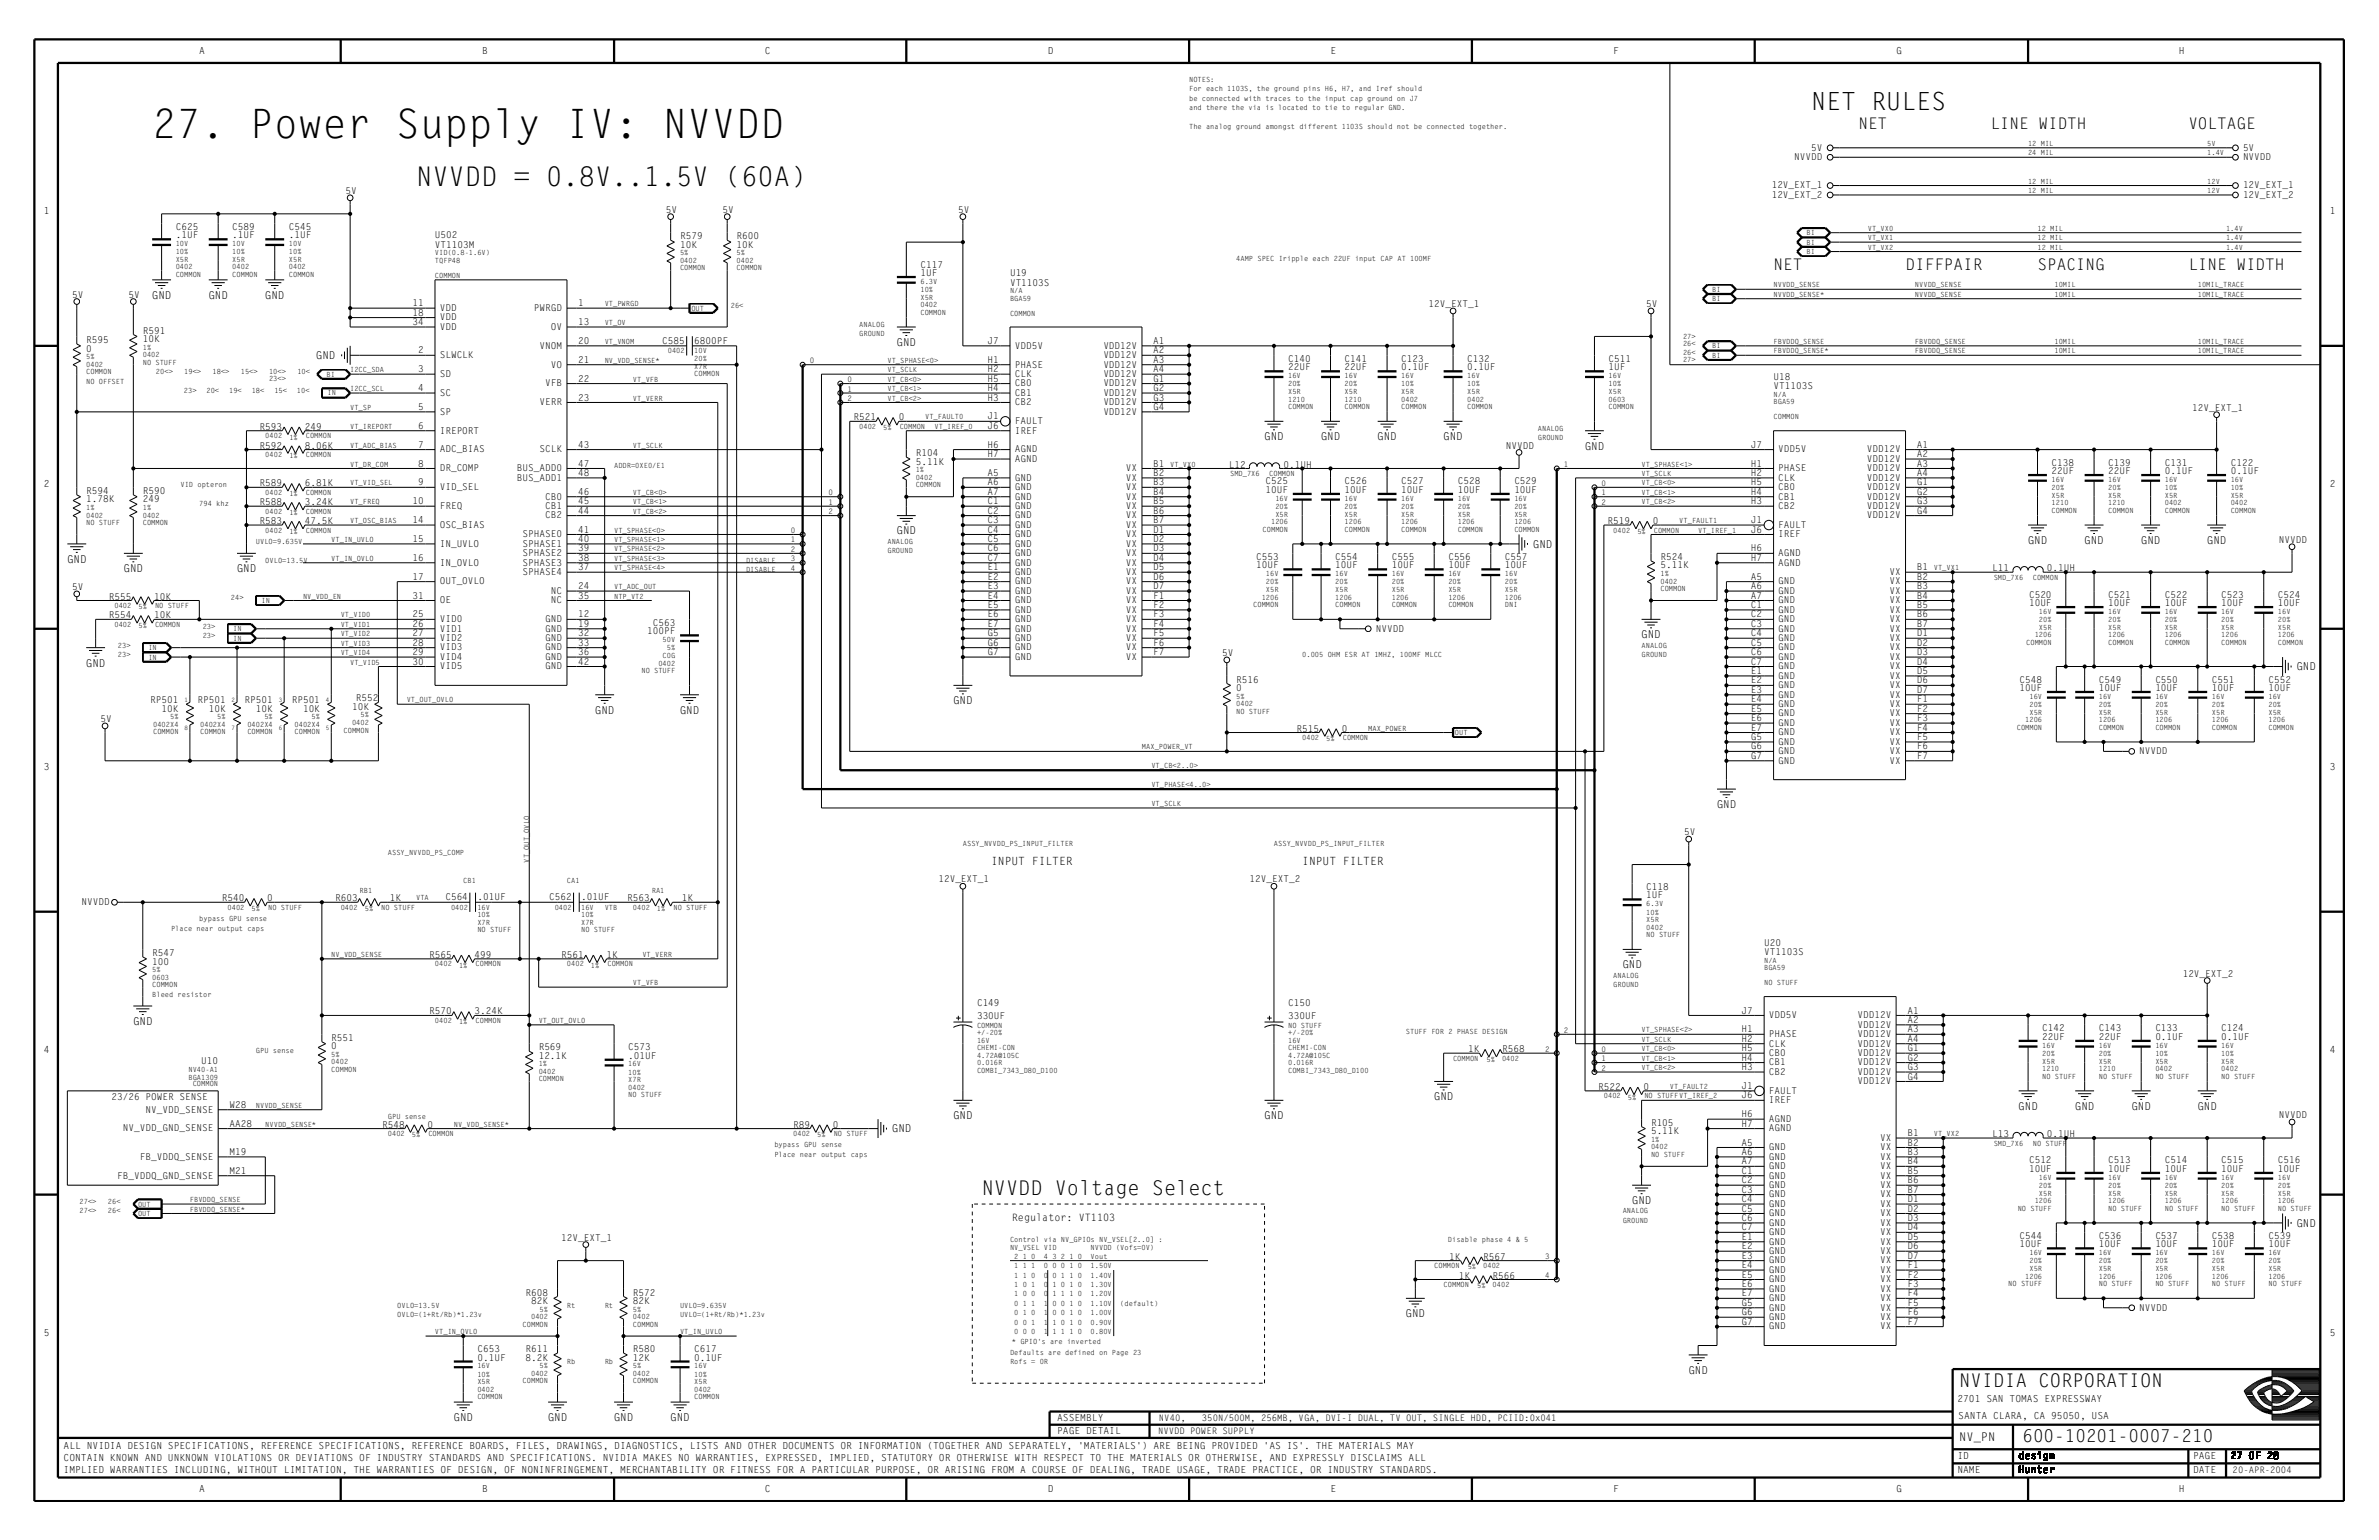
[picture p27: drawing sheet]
<svg xmlns="http://www.w3.org/2000/svg" width="432mm" height="279mm" viewBox="0 0 432 279" stroke-linecap="round" stroke-linejoin="round" font-family="sans-serif">
<defs><g id="words">
<text font-size="7.4" x="27.6" y="25.1">27. Power Supply IV: NVVDD</text>
<text font-size="4.9" x="75.5" y="33.7">NVVDD = 0.8V..1.5V (60A)</text>
<text font-size="4.5" x="328.8" y="20">NET RULES</text>
<text font-size="3.7" x="178.2" y="216.7">NVVDD Voltage Select</text>
<text font-size="3.4" x="355.6" y="251.6">NVIDIA CORPORATION</text>
<text font-size="3.2" x="367.1" y="261.6">600-10201-0007-210</text>
<g font-size="2.9">
<text x="337.3" y="23.4">NET</text>
<text x="361.3" y="23.4">LINE WIDTH</text>
<text x="397.2" y="23.4">VOLTAGE</text>
<text x="321.9" y="49.1">NET</text>
<text x="345.9" y="49.1">DIFFPAIR</text>
<text x="369.8" y="49.1">SPACING</text>
<text x="397.2" y="49.1">LINE WIDTH</text>
</g>
<text font-size="2.2" x="355.6" y="261.4">NV_PN</text>
<g font-size="2.1">
<text x="179.9" y="156.9">INPUT FILTER</text>
<text x="236.4" y="156.9">INPUT FILTER</text>
</g>
<g font-size="2">
<text x="27.6" y="54.2">GND</text>
<text x="37.8" y="54.2">GND</text>
<text x="48.1" y="54.2">GND</text>
<text x="57.3" y="65.1">GND</text>
<text x="162.7" y="62.8">GND</text>
<text x="229.5" y="79.9">GND</text>
<text x="239.7" y="79.9">GND</text>
<text x="250" y="79.9">GND</text>
<text x="262" y="79.9">GND</text>
<text x="287.6" y="81.6">GND</text>
<text x="162.7" y="97">GND</text>
<text x="278.2" y="99.4">GND</text>
<text x="368" y="98.7">GND</text>
<text x="378.3" y="98.7">GND</text>
<text x="388.6" y="98.7">GND</text>
<text x="400.6" y="98.7">GND</text>
<text x="12.2" y="102.1">GND</text>
<text x="22.4" y="103.8">GND</text>
<text x="43" y="103.8">GND</text>
<text x="297.9" y="115.8">GND</text>
<text x="15.6" y="120.9">GND</text>
<text x="416.8" y="121.6">GND</text>
<text x="108" y="129.5">GND</text>
<text x="123.4" y="129.5">GND</text>
<text x="173" y="127.8">GND</text>
<text x="311.6" y="146.6">GND</text>
<text x="294.5" y="175.7">GND</text>
<text x="24.1" y="185.9">GND</text>
<text x="173" y="203.1">GND</text>
<text x="229.5" y="203.1">GND</text>
<text x="260.3" y="199.6">GND</text>
<text x="366.3" y="201.3">GND</text>
<text x="376.6" y="201.3">GND</text>
<text x="386.9" y="201.3">GND</text>
<text x="398.8" y="201.3">GND</text>
<text x="161.9" y="205.4">GND</text>
<text x="296.2" y="218.4">GND</text>
<text x="416.8" y="222.6">GND</text>
<text x="255.1" y="239">GND</text>
<text x="306.5" y="249.2">GND</text>
<text x="82.3" y="257.8">GND</text>
<text x="99.4" y="257.8">GND</text>
<text x="111.4" y="257.8">GND</text>
<text x="121.7" y="257.8">GND</text>
</g>
<g font-size="1.8">
<text x="36.2" y="9.7">A</text>
<text x="87.5" y="9.7">B</text>
<text x="138.8" y="9.7">C</text>
<text x="190.2" y="9.7">D</text>
<text x="241.5" y="9.7">E</text>
<text x="292.8" y="9.7">F</text>
<text x="344.2" y="9.7">G</text>
<text x="395.5" y="9.7">H</text>
<text x="7.9" y="38.8">1</text>
<text x="422.9" y="38.8">1</text>
<text x="7.9" y="88.4">2</text>
<text x="422.9" y="88.4">2</text>
<text x="7.9" y="139.7">3</text>
<text x="422.9" y="139.7">3</text>
<text x="7.9" y="191.1">4</text>
<text x="422.9" y="191.1">4</text>
<text x="183.7" y="221.5">Regulator: VT1103</text>
<text x="7.9" y="242.4">5</text>
<text x="422.9" y="242.4">5</text>
<text x="191.9" y="257.8">ASSEMBLY</text>
<text x="355.3" y="254.4">2701 SAN TOMAS EXPRESSWAY</text>
<text x="355.4" y="257.5">SANTA CLARA, CA 95050, USA</text>
<text x="11.5" y="262.9">ALL NVIDIA DESIGN SPECIFICATIONS, REFERENCE SPECIFICATIONS, REFERENCE BOARDS, FILES, DRAWINGS, DIAGNOSTICS, LISTS AND OTHER DOCUMENTS OR INFORMATION (TOGETHER AND SEPARATELY, 'MATERIALS') ARE BEING PROVIDED 'AS IS'. THE MATERIALS MAY</text>
<text x="191.9" y="260.2">PAGE DETAIL</text>
<text x="11.5" y="265">CONTAIN KNOWN AND UNKNOWN VIOLATIONS OR DEVIATIONS OF INDUSTRY STANDARDS AND SPECIFICATIONS. NVIDIA MAKES NO WARRANTIES, EXPRESSED, IMPLIED, STATUTORY OR OTHERWISE WITH RESPECT TO THE MATERIALS OR OTHERWISE, AND EXPRESSLY DISCLAIMS ALL</text>
<text x="11.5" y="267.2">IMPLIED WARRANTIES INCLUDING, WITHOUT LIMITATION, THE WARRANTIES OF DESIGN, OF NONINFRINGEMENT, MERCHANTABILITY OR FITNESS FOR A PARTICULAR PURPOSE, OR ARISING FROM A COURSE OF DEALING, TRADE USAGE, TRADE PRACTICE, OR INDUSTRY STANDARDS.</text>
<text x="355.3" y="264.6">ID</text>
<text x="355.3" y="267.2">NAME</text>
<text x="366.4" y="267.2">Hunter</text>
<text x="366.4" y="264.6">design</text>
<text x="398" y="264.6">PAGE</text>
<text x="398" y="267.2">DATE</text>
<text x="404.9" y="264.6">27 OF 28</text>
<text x="36.2" y="270.6">A</text>
<text x="87.5" y="270.6">B</text>
<text x="138.8" y="270.6">C</text>
<text x="190.2" y="270.6">D</text>
<text x="241.5" y="270.6">E</text>
<text x="292.8" y="270.6">F</text>
<text x="344.2" y="270.6">G</text>
<text x="395.5" y="270.6">H</text>
</g>
<g font-size="1.7">
<text x="325.7" y="29">NVVDD</text>
<text x="328.8" y="27.3">5V</text>
<text x="407.1" y="29">NVVDD</text>
<text x="407.1" y="27.3">5V</text>
<text x="62.7" y="35.2">5V</text>
<text x="321.6" y="34.2">12V_EXT_1</text>
<text x="321.6" y="35.9">12V_EXT_2</text>
<text x="407.1" y="35.9">12V_EXT_2</text>
<text x="407.1" y="34.2">12V_EXT_1</text>
<text x="31.9" y="41.7">C625</text>
<text x="42.2" y="41.7">C589</text>
<text x="52.4" y="41.7">C545</text>
<text x="120.9" y="38.6">5V</text>
<text x="131.1" y="38.6">5V</text>
<text x="173.9" y="38.6">5V</text>
<text x="31.9" y="43.2">.1UF</text>
<text x="42.2" y="43.2">.1UF</text>
<text x="52.4" y="43.2">.1UF</text>
<text x="79" y="45">VT1103M</text>
<text x="79" y="43.2">U502</text>
<text x="123.4" y="43.4">R579</text>
<text x="123.4" y="45">10K</text>
<text x="133.7" y="45">10K</text>
<text x="133.7" y="43.4">R600</text>
<text x="167.1" y="50.1">1UF</text>
<text x="167.1" y="48.5">C117</text>
<text x="183.3" y="50.1">U19</text>
<text x="183.3" y="51.8">VT1103S</text>
<text x="13.1" y="54">5V</text>
<text x="23.3" y="54">5V</text>
<text x="74.8" y="55.6">11</text>
<text x="74.8" y="57.3">18</text>
<text x="74.8" y="59">34</text>
<text x="79.8" y="58.1">VDD</text>
<text x="79.8" y="59.8">VDD</text>
<text x="79.8" y="56.4">VDD</text>
<text x="96.9" y="56.4">PWRGD</text>
<text x="100" y="59.8">OV</text>
<text x="105" y="55.6">1</text>
<text x="105" y="59">13</text>
<text x="259.3" y="55.7">12V_EXT_1</text>
<text x="298.8" y="55.7">5V</text>
<text x="15.6" y="62.2">R595</text>
<text x="15.6" y="63.8">0</text>
<text x="25.9" y="62.1">10K</text>
<text x="25.9" y="60.5">R591</text>
<text x="75.9" y="64.1">2</text>
<text x="79.8" y="65">SLWCLK</text>
<text x="97.9" y="63.3">VNOM</text>
<text x="105" y="62.4">20</text>
<text x="105" y="65.8">21</text>
<text x="120.2" y="62.4">C585</text>
<text x="126" y="62.4">6800PF</text>
<text x="179.2" y="65.8">H1</text>
<text x="179.2" y="62.4">J7</text>
<text x="184.2" y="63.3">VDD5V</text>
<text x="200.3" y="63.3">VDD12V</text>
<text x="200.3" y="65">VDD12V</text>
<text x="209.3" y="62.4">A1</text>
<text x="209.3" y="64.1">A2</text>
<text x="209.3" y="65.8">A3</text>
<text x="233.8" y="65.7">C140</text>
<text x="244.1" y="65.7">C141</text>
<text x="254.3" y="65.7">C123</text>
<text x="266.3" y="65.7">C132</text>
<text x="292" y="65.7">C511</text>
<text x="75.9" y="67.5">3</text>
<text x="75.9" y="71">4</text>
<text x="79.8" y="68.4">SD</text>
<text x="79.8" y="71.8">SC</text>
<text x="99" y="70.1">VFB</text>
<text x="100" y="66.7">VO</text>
<text x="105" y="69.3">22</text>
<text x="179.2" y="67.5">H2</text>
<text x="179.2" y="69.3">H5</text>
<text x="179.2" y="71">H4</text>
<text x="184.2" y="70.1">CB0</text>
<text x="184.2" y="66.7">PHASE</text>
<text x="184.2" y="68.4">CLK</text>
<text x="184.2" y="71.8">CB1</text>
<text x="200.3" y="70.1">VDD12V</text>
<text x="200.3" y="66.7">VDD12V</text>
<text x="200.3" y="71.8">VDD12V</text>
<text x="200.3" y="68.4">VDD12V</text>
<text x="209.3" y="67.5">A4</text>
<text x="209.3" y="69.3">G1</text>
<text x="209.3" y="71">G2</text>
<text x="233.8" y="67.2">22UF</text>
<text x="244.1" y="67.2">22UF</text>
<text x="254.3" y="67.2">0.1UF</text>
<text x="266.3" y="67.2">0.1UF</text>
<text x="292" y="67.2">1UF</text>
<text x="321.9" y="68.9">U18</text>
<text x="321.9" y="70.6">VT1103S</text>
<text x="47.1" y="78">R593</text>
<text x="55.3" y="78">249</text>
<text x="75.9" y="74.4">5</text>
<text x="75.9" y="77.8">6</text>
<text x="79.8" y="75.2">SP</text>
<text x="97.9" y="73.5">VERR</text>
<text x="105" y="72.7">23</text>
<text x="154.9" y="76.3">R521</text>
<text x="163.1" y="76.3">0</text>
<text x="179.2" y="72.7">H3</text>
<text x="179.2" y="76.1">J1</text>
<text x="179.2" y="77.8">J6</text>
<text x="184.2" y="73.5">CB2</text>
<text x="184.2" y="77">FAULT</text>
<text x="200.3" y="73.5">VDD12V</text>
<text x="200.3" y="75.2">VDD12V</text>
<text x="209.3" y="72.7">G3</text>
<text x="209.3" y="74.4">G4</text>
<text x="397.9" y="74.6">12V_EXT_1</text>
<text x="47.1" y="81.4">R592</text>
<text x="55.3" y="81.4">8.06K</text>
<text x="75.9" y="81.2">7</text>
<text x="79.8" y="82.1">ADC_BIAS</text>
<text x="79.8" y="78.7">IREPORT</text>
<text x="97.9" y="82.1">SCLK</text>
<text x="105" y="81.2">43</text>
<text x="166.2" y="82.8">R104</text>
<text x="179.2" y="82.9">H7</text>
<text x="179.2" y="81.2">H6</text>
<text x="184.2" y="78.7">IREF</text>
<text x="184.2" y="83.8">AGND</text>
<text x="184.2" y="82.1">AGND</text>
<text x="273.3" y="81.4">NVVDD</text>
<text x="317.8" y="81.2">J7</text>
<text x="322.8" y="82.1">VDD5V</text>
<text x="338.8" y="82.1">VDD12V</text>
<text x="338.8" y="83.8">VDD12V</text>
<text x="347.9" y="81.2">A1</text>
<text x="347.9" y="82.9">A2</text>
<text x="15.6" y="89.6">R594</text>
<text x="25.9" y="89.6">R590</text>
<text x="47.1" y="88.2">R589</text>
<text x="55.3" y="88.2">6.81K</text>
<text x="75.9" y="84.7">8</text>
<text x="75.9" y="88.1">9</text>
<text x="79.8" y="85.5">DR_COMP</text>
<text x="79.8" y="88.9">VID_SEL</text>
<text x="93.8" y="85.5">BUS_ADD0</text>
<text x="93.8" y="87.2">BUS_ADD1</text>
<text x="105" y="84.7">47</text>
<text x="105" y="86.4">48</text>
<text x="105" y="89.8">46</text>
<text x="166.2" y="84.3">5.11K</text>
<text x="179.2" y="86.4">A5</text>
<text x="179.2" y="88.1">A6</text>
<text x="179.2" y="89.8">A7</text>
<text x="184.2" y="87.2">GND</text>
<text x="184.2" y="88.9">GND</text>
<text x="204.4" y="85.5">VX</text>
<text x="204.4" y="87.2">VX</text>
<text x="204.4" y="88.9">VX</text>
<text x="209.3" y="84.7">B1</text>
<text x="209.3" y="86.4">B2</text>
<text x="209.3" y="88.1">B3</text>
<text x="209.3" y="89.8">B4</text>
<text x="223" y="84.8">L12</text>
<text x="229.7" y="89.4">10UF</text>
<text x="229.7" y="87.9">C525</text>
<text x="232.9" y="84.8">0.1UH</text>
<text x="244.1" y="89.4">10UF</text>
<text x="244.1" y="87.9">C526</text>
<text x="254.3" y="89.4">10UF</text>
<text x="254.3" y="87.9">C527</text>
<text x="264.6" y="89.4">10UF</text>
<text x="264.6" y="87.9">C528</text>
<text x="274.9" y="87.9">C529</text>
<text x="274.9" y="89.4">10UF</text>
<text x="317.8" y="84.7">H1</text>
<text x="317.8" y="86.4">H2</text>
<text x="317.8" y="89.8">H4</text>
<text x="317.8" y="88.1">H5</text>
<text x="322.8" y="88.9">CB0</text>
<text x="322.8" y="85.5">PHASE</text>
<text x="322.8" y="87.2">CLK</text>
<text x="338.8" y="88.9">VDD12V</text>
<text x="338.8" y="85.5">VDD12V</text>
<text x="338.8" y="87.2">VDD12V</text>
<text x="347.9" y="84.7">A3</text>
<text x="347.9" y="88.1">G1</text>
<text x="347.9" y="89.8">G2</text>
<text x="347.9" y="86.4">A4</text>
<text x="372.4" y="86">22UF</text>
<text x="372.4" y="84.5">C138</text>
<text x="382.7" y="86">22UF</text>
<text x="382.7" y="84.5">C139</text>
<text x="392.9" y="86">0.1UF</text>
<text x="392.9" y="84.5">C131</text>
<text x="404.9" y="86">0.1UF</text>
<text x="404.9" y="84.5">C122</text>
<text x="15.6" y="91.2">1.78K</text>
<text x="25.9" y="91.2">249</text>
<text x="47.1" y="91.7">R588</text>
<text x="47.1" y="95.1">R583</text>
<text x="55.3" y="91.7">3.24K</text>
<text x="55.3" y="95.1">47.5K</text>
<text x="74.8" y="91.5">10</text>
<text x="74.8" y="94.9">14</text>
<text x="79.8" y="95.8">OSC_BIAS</text>
<text x="79.8" y="92.4">FREQ</text>
<text x="99" y="92.4">CB1</text>
<text x="99" y="94.1">CB2</text>
<text x="99" y="90.6">CB0</text>
<text x="105" y="91.5">45</text>
<text x="105" y="93.2">44</text>
<text x="179.2" y="91.5">C1</text>
<text x="179.2" y="93.2">C2</text>
<text x="179.2" y="94.9">C3</text>
<text x="184.2" y="90.6">GND</text>
<text x="184.2" y="92.4">GND</text>
<text x="184.2" y="94.1">GND</text>
<text x="184.2" y="95.8">GND</text>
<text x="204.4" y="90.6">VX</text>
<text x="204.4" y="92.4">VX</text>
<text x="204.4" y="94.1">VX</text>
<text x="204.4" y="95.8">VX</text>
<text x="209.3" y="91.5">B5</text>
<text x="209.3" y="93.2">B6</text>
<text x="209.3" y="94.9">B7</text>
<text x="291.8" y="95.1">R519</text>
<text x="300" y="95.1">0</text>
<text x="317.8" y="91.5">H3</text>
<text x="317.8" y="94.9">J1</text>
<text x="322.8" y="92.4">CB2</text>
<text x="322.8" y="90.6">CB1</text>
<text x="322.8" y="95.8">FAULT</text>
<text x="338.8" y="90.6">VDD12V</text>
<text x="338.8" y="92.4">VDD12V</text>
<text x="338.8" y="94.1">VDD12V</text>
<text x="347.9" y="91.5">G3</text>
<text x="347.9" y="93.2">G4</text>
<text x="74.8" y="98.3">15</text>
<text x="74.8" y="101.8">16</text>
<text x="79.8" y="99.2">IN_UVLO</text>
<text x="94.9" y="99.2">SPHASE1</text>
<text x="94.9" y="97.5">SPHASE0</text>
<text x="94.9" y="100.9">SPHASE2</text>
<text x="105" y="96.6">41</text>
<text x="105" y="98.3">40</text>
<text x="105" y="100">39</text>
<text x="105" y="101.8">38</text>
<text x="179.2" y="100">C6</text>
<text x="179.2" y="98.3">C5</text>
<text x="179.2" y="96.6">C4</text>
<text x="179.2" y="101.8">C7</text>
<text x="184.2" y="97.5">GND</text>
<text x="184.2" y="100.9">GND</text>
<text x="184.2" y="99.2">GND</text>
<text x="204.4" y="97.5">VX</text>
<text x="204.4" y="99.2">VX</text>
<text x="204.4" y="100.9">VX</text>
<text x="209.3" y="96.6">D1</text>
<text x="209.3" y="98.3">D2</text>
<text x="209.3" y="100">D3</text>
<text x="209.3" y="101.8">D4</text>
<text x="228" y="101.6">C553</text>
<text x="242.4" y="101.6">C554</text>
<text x="252.6" y="101.6">C555</text>
<text x="262.9" y="101.6">C556</text>
<text x="273.1" y="101.6">C557</text>
<text x="301.4" y="101.6">R524</text>
<text x="317.8" y="100">H6</text>
<text x="317.8" y="96.6">J6</text>
<text x="317.8" y="101.8">H7</text>
<text x="322.8" y="97.5">IREF</text>
<text x="322.8" y="100.9">AGND</text>
<text x="413.6" y="98.5">NVVDD</text>
<text x="13.1" y="107.1">5V</text>
<text x="74.8" y="105.2">17</text>
<text x="79.8" y="102.6">IN_OVLO</text>
<text x="79.8" y="106">OUT_OVLO</text>
<text x="94.9" y="102.6">SPHASE3</text>
<text x="94.9" y="104.3">SPHASE4</text>
<text x="100" y="107.7">NC</text>
<text x="105" y="106.9">24</text>
<text x="105" y="103.5">37</text>
<text x="179.2" y="106.9">E3</text>
<text x="179.2" y="105.2">E2</text>
<text x="179.2" y="103.5">E1</text>
<text x="184.2" y="107.7">GND</text>
<text x="184.2" y="104.3">GND</text>
<text x="184.2" y="102.6">GND</text>
<text x="184.2" y="106">GND</text>
<text x="204.4" y="107.7">VX</text>
<text x="204.4" y="106">VX</text>
<text x="204.4" y="102.6">VX</text>
<text x="204.4" y="104.3">VX</text>
<text x="209.3" y="103.5">D5</text>
<text x="209.3" y="105.2">D6</text>
<text x="209.3" y="106.9">D7</text>
<text x="228" y="103.1">10UF</text>
<text x="242.4" y="103.1">10UF</text>
<text x="252.6" y="103.1">10UF</text>
<text x="262.9" y="103.1">10UF</text>
<text x="273.1" y="103.1">10UF</text>
<text x="301.4" y="103.1">5.11K</text>
<text x="317.8" y="105.2">A5</text>
<text x="317.8" y="106.9">A6</text>
<text x="322.8" y="106">GND</text>
<text x="322.8" y="102.6">AGND</text>
<text x="322.8" y="107.7">GND</text>
<text x="343" y="104.3">VX</text>
<text x="343" y="106">VX</text>
<text x="343" y="107.7">VX</text>
<text x="347.9" y="106.9">B3</text>
<text x="347.9" y="105.2">B2</text>
<text x="347.9" y="103.5">B1</text>
<text x="361.6" y="103.6">L11</text>
<text x="371.5" y="103.6">0.1UH</text>
<text x="19.8" y="108.8">R555</text>
<text x="19.8" y="112.2">R554</text>
<text x="28" y="108.8">10K</text>
<text x="28" y="112.2">10K</text>
<text x="74.8" y="108.6">31</text>
<text x="74.8" y="113.7">26</text>
<text x="74.8" y="112">25</text>
<text x="79.8" y="112.9">VID0</text>
<text x="79.8" y="109.5">OE</text>
<text x="99" y="112.9">GND</text>
<text x="100" y="109.5">NC</text>
<text x="105" y="112">12</text>
<text x="105" y="113.7">19</text>
<text x="105" y="108.6">35</text>
<text x="118.5" y="113.6">C563</text>
<text x="179.2" y="110.3">E5</text>
<text x="179.2" y="108.6">E4</text>
<text x="179.2" y="113.7">E7</text>
<text x="179.2" y="112">E6</text>
<text x="184.2" y="109.5">GND</text>
<text x="184.2" y="111.2">GND</text>
<text x="184.2" y="112.9">GND</text>
<text x="204.4" y="109.5">VX</text>
<text x="204.4" y="111.2">VX</text>
<text x="204.4" y="112.9">VX</text>
<text x="209.3" y="108.6">F1</text>
<text x="209.3" y="110.3">F2</text>
<text x="209.3" y="112">F3</text>
<text x="209.3" y="113.7">F4</text>
<text x="317.8" y="108.6">A7</text>
<text x="317.8" y="110.3">C1</text>
<text x="317.8" y="113.7">C3</text>
<text x="317.8" y="112">C2</text>
<text x="322.8" y="109.5">GND</text>
<text x="322.8" y="111.2">GND</text>
<text x="322.8" y="112.9">GND</text>
<text x="343" y="109.5">VX</text>
<text x="343" y="111.2">VX</text>
<text x="343" y="112.9">VX</text>
<text x="347.9" y="110.3">B5</text>
<text x="347.9" y="108.6">B4</text>
<text x="347.9" y="113.7">B7</text>
<text x="347.9" y="112">B6</text>
<text x="368.3" y="110">10UF</text>
<text x="368.3" y="108.4">C520</text>
<text x="382.7" y="110">10UF</text>
<text x="382.7" y="108.4">C521</text>
<text x="392.9" y="110">10UF</text>
<text x="392.9" y="108.4">C522</text>
<text x="403.2" y="110">10UF</text>
<text x="403.2" y="108.4">C523</text>
<text x="413.4" y="108.4">C524</text>
<text x="413.4" y="110">10UF</text>
<text x="74.8" y="118.9">29</text>
<text x="74.8" y="117.2">28</text>
<text x="74.8" y="115.4">27</text>
<text x="79.8" y="119.7">VID4</text>
<text x="79.8" y="116.3">VID2</text>
<text x="79.8" y="114.6">VID1</text>
<text x="79.8" y="118">VID3</text>
<text x="99" y="119.7">GND</text>
<text x="99" y="118">GND</text>
<text x="99" y="116.3">GND</text>
<text x="99" y="114.6">GND</text>
<text x="105" y="115.4">32</text>
<text x="105" y="117.2">33</text>
<text x="105" y="118.9">36</text>
<text x="117.4" y="115.1">100PF</text>
<text x="179.2" y="118.9">G7</text>
<text x="179.2" y="117.2">G6</text>
<text x="179.2" y="115.4">G5</text>
<text x="184.2" y="114.6">GND</text>
<text x="184.2" y="119.7">GND</text>
<text x="184.2" y="118">GND</text>
<text x="184.2" y="116.3">GND</text>
<text x="204.4" y="114.6">VX</text>
<text x="204.4" y="118">VX</text>
<text x="204.4" y="119.7">VX</text>
<text x="204.4" y="116.3">VX</text>
<text x="209.3" y="115.4">F5</text>
<text x="209.3" y="117.2">F6</text>
<text x="209.3" y="118.9">F7</text>
<text x="221.8" y="119">5V</text>
<text x="249.7" y="114.6">NVVDD</text>
<text x="317.8" y="118.9">C6</text>
<text x="317.8" y="117.2">C5</text>
<text x="317.8" y="115.4">C4</text>
<text x="322.8" y="116.3">GND</text>
<text x="322.8" y="114.6">GND</text>
<text x="322.8" y="119.7">GND</text>
<text x="322.8" y="118">GND</text>
<text x="343" y="116.3">VX</text>
<text x="343" y="114.6">VX</text>
<text x="343" y="118">VX</text>
<text x="343" y="119.7">VX</text>
<text x="347.9" y="118.9">D3</text>
<text x="347.9" y="117.2">D2</text>
<text x="347.9" y="115.4">D1</text>
<text x="74.8" y="120.6">30</text>
<text x="79.8" y="121.4">VID5</text>
<text x="99" y="121.4">GND</text>
<text x="105" y="120.6">42</text>
<text x="224.4" y="123.8">R516</text>
<text x="224.4" y="125.4">0</text>
<text x="317.8" y="120.6">C7</text>
<text x="317.8" y="122.3">E1</text>
<text x="317.8" y="124">E2</text>
<text x="317.8" y="125.7">E3</text>
<text x="322.8" y="123.1">GND</text>
<text x="322.8" y="121.4">GND</text>
<text x="322.8" y="124.9">GND</text>
<text x="343" y="124.9">VX</text>
<text x="343" y="121.4">VX</text>
<text x="343" y="123.1">VX</text>
<text x="347.9" y="120.6">D4</text>
<text x="347.9" y="122.3">D5</text>
<text x="347.9" y="124">D6</text>
<text x="347.9" y="125.7">D7</text>
<text x="366.6" y="125.4">10UF</text>
<text x="366.6" y="123.8">C548</text>
<text x="380.9" y="125.4">10UF</text>
<text x="380.9" y="123.8">C549</text>
<text x="391.2" y="125.4">10UF</text>
<text x="391.2" y="123.8">C550</text>
<text x="401.5" y="125.4">10UF</text>
<text x="401.5" y="123.8">C551</text>
<text x="411.7" y="125.4">10UF</text>
<text x="411.7" y="123.8">C552</text>
<text x="18.2" y="131">5V</text>
<text x="27.3" y="127.6">RP501</text>
<text x="29.3" y="129.1">10K</text>
<text x="35.8" y="127.6">RP501</text>
<text x="37.9" y="129.1">10K</text>
<text x="44.4" y="127.6">RP501</text>
<text x="46.4" y="129.1">10K</text>
<text x="52.9" y="127.6">RP501</text>
<text x="55" y="129.1">10K</text>
<text x="63.9" y="128.8">10K</text>
<text x="64.6" y="127.3">R552</text>
<text x="317.8" y="127.4">E4</text>
<text x="317.8" y="130.8">E6</text>
<text x="317.8" y="129.1">E5</text>
<text x="322.8" y="126.6">GND</text>
<text x="322.8" y="128.3">GND</text>
<text x="322.8" y="130">GND</text>
<text x="322.8" y="131.7">GND</text>
<text x="343" y="126.6">VX</text>
<text x="343" y="128.3">VX</text>
<text x="343" y="130">VX</text>
<text x="343" y="131.7">VX</text>
<text x="347.9" y="127.4">F1</text>
<text x="347.9" y="130.8">F3</text>
<text x="347.9" y="129.1">F2</text>
<text x="235.3" y="132.7">R515</text>
<text x="243.5" y="132.7">0</text>
<text x="317.8" y="136">G6</text>
<text x="317.8" y="134.3">G5</text>
<text x="317.8" y="132.6">E7</text>
<text x="317.8" y="137.7">G7</text>
<text x="322.8" y="133.4">GND</text>
<text x="322.8" y="136.8">GND</text>
<text x="322.8" y="135.1">GND</text>
<text x="343" y="133.4">VX</text>
<text x="343" y="136.8">VX</text>
<text x="343" y="135.1">VX</text>
<text x="347.9" y="132.6">F4</text>
<text x="347.9" y="134.3">F5</text>
<text x="347.9" y="136">F6</text>
<text x="347.9" y="137.7">F7</text>
<text x="388.3" y="136.8">NVVDD</text>
<text x="322.8" y="138.5">GND</text>
<text x="343" y="138.5">VX</text>
<text x="305.7" y="151.5">5V</text>
<text x="170.3" y="160.1">12V_EXT_1</text>
<text x="226.8" y="160.1">12V_EXT_2</text>
<text x="298.8" y="161.5">C118</text>
<text x="14.8" y="164.2">NVVDD</text>
<text x="40.3" y="163.5">R540</text>
<text x="48.5" y="163.5">0</text>
<text x="60.8" y="163.5">R603</text>
<text x="70.7" y="163.5">1K</text>
<text x="80.8" y="163.4">C564</text>
<text x="86.7" y="163.4">.01UF</text>
<text x="99.7" y="163.4">C562</text>
<text x="105.5" y="163.4">.01UF</text>
<text x="113.9" y="163.5">R563</text>
<text x="123.8" y="163.5">1K</text>
<text x="298.8" y="163">1UF</text>
<text x="27.6" y="173.5">R547</text>
<text x="77.9" y="173.8">R565</text>
<text x="86.1" y="173.8">499</text>
<text x="101.9" y="173.8">R561</text>
<text x="110.1" y="173.8">1K</text>
<text x="320.2" y="171.6">U20</text>
<text x="320.2" y="173.3">VT1103S</text>
<text x="27.6" y="175">100</text>
<text x="396.2" y="177.2">12V_EXT_2</text>
<text x="77.9" y="184.1">R570</text>
<text x="86.1" y="184.1">3.24K</text>
<text x="177.3" y="184.9">330UF</text>
<text x="177.3" y="182.5">C149</text>
<text x="233.8" y="184.9">330UF</text>
<text x="233.8" y="182.5">C150</text>
<text x="316.1" y="183.9">J7</text>
<text x="321.1" y="184.7">VDD5V</text>
<text x="337.1" y="184.7">VDD12V</text>
<text x="346.2" y="183.9">A1</text>
<text x="346.2" y="185.6">A2</text>
<text x="60.1" y="188.8">R551</text>
<text x="60.1" y="190.4">0</text>
<text x="97.8" y="190.6">R569</text>
<text x="114" y="190.6">C573</text>
<text x="266.5" y="190.9">1K</text>
<text x="272.6" y="190.9">R568</text>
<text x="316.1" y="190.7">H5</text>
<text x="316.1" y="189">H2</text>
<text x="316.1" y="187.3">H1</text>
<text x="321.1" y="191.6">CB0</text>
<text x="321.1" y="188.2">PHASE</text>
<text x="321.1" y="189.9">CLK</text>
<text x="337.1" y="191.6">VDD12V</text>
<text x="337.1" y="188.2">VDD12V</text>
<text x="337.1" y="189.9">VDD12V</text>
<text x="337.1" y="186.5">VDD12V</text>
<text x="346.2" y="187.3">A3</text>
<text x="346.2" y="189">A4</text>
<text x="346.2" y="190.7">G1</text>
<text x="370.7" y="188.7">22UF</text>
<text x="370.7" y="187.1">C142</text>
<text x="380.9" y="188.7">22UF</text>
<text x="380.9" y="187.1">C143</text>
<text x="391.2" y="188.7">0.1UF</text>
<text x="391.2" y="187.1">C133</text>
<text x="403.2" y="188.7">0.1UF</text>
<text x="403.2" y="187.1">C124</text>
<text x="36.5" y="193.1">U10</text>
<text x="97.8" y="192.1">12.1K</text>
<text x="114" y="192.1">.01UF</text>
<text x="290.1" y="197.7">R522</text>
<text x="298.3" y="197.7">0</text>
<text x="316.1" y="192.4">H4</text>
<text x="316.1" y="194.2">H3</text>
<text x="316.1" y="197.6">J1</text>
<text x="321.1" y="195">CB2</text>
<text x="321.1" y="193.3">CB1</text>
<text x="337.1" y="193.3">VDD12V</text>
<text x="337.1" y="195">VDD12V</text>
<text x="337.1" y="196.7">VDD12V</text>
<text x="346.2" y="195.9">G4</text>
<text x="346.2" y="194.2">G3</text>
<text x="346.2" y="192.4">G2</text>
<text x="20.3" y="199.6">23/26 POWER SENSE</text>
<text x="26.4" y="201.9">NV_VDD_SENSE</text>
<text x="41.7" y="201">W28</text>
<text x="316.1" y="202.7">H6</text>
<text x="316.1" y="199.3">J6</text>
<text x="321.1" y="198.4">FAULT</text>
<text x="321.1" y="200.1">IREF</text>
<text x="321.1" y="203.6">AGND</text>
<text x="413.6" y="202.9">NVVDD</text>
<text x="22.3" y="205.3">NV_VDD_GND_SENSE</text>
<text x="41.7" y="209.6">M19</text>
<text x="41.7" y="204.4">AA28</text>
<text x="69.4" y="204.6">R548</text>
<text x="77.6" y="204.6">0</text>
<text x="144" y="204.6">R89</text>
<text x="151.2" y="204.6">0</text>
<text x="299.7" y="204.2">R105</text>
<text x="299.7" y="205.8">5.11K</text>
<text x="316.1" y="204.4">H7</text>
<text x="316.1" y="207.8">A5</text>
<text x="316.1" y="209.6">A6</text>
<text x="321.1" y="208.7">GND</text>
<text x="321.1" y="205.3">AGND</text>
<text x="341.2" y="207">VX</text>
<text x="341.2" y="208.7">VX</text>
<text x="346.2" y="206.1">B1</text>
<text x="346.2" y="207.8">B2</text>
<text x="346.2" y="209.6">B3</text>
<text x="361.6" y="206.3">L13</text>
<text x="371.5" y="206.3">0.1UH</text>
<text x="21.3" y="213.8">FB_VDDQ_GND_SENSE</text>
<text x="25.4" y="210.4">FB_VDDQ_SENSE</text>
<text x="41.7" y="213">M21</text>
<text x="316.1" y="211.3">A7</text>
<text x="316.1" y="213">C1</text>
<text x="316.1" y="214.7">C2</text>
<text x="321.1" y="212.1">GND</text>
<text x="321.1" y="210.4">GND</text>
<text x="321.1" y="213.8">GND</text>
<text x="321.1" y="215.5">GND</text>
<text x="341.2" y="212.1">VX</text>
<text x="341.2" y="210.4">VX</text>
<text x="341.2" y="213.8">VX</text>
<text x="341.2" y="215.5">VX</text>
<text x="346.2" y="214.7">B6</text>
<text x="346.2" y="213">B5</text>
<text x="346.2" y="211.3">B4</text>
<text x="368.3" y="212.6">10UF</text>
<text x="368.3" y="211.1">C512</text>
<text x="382.7" y="212.6">10UF</text>
<text x="382.7" y="211.1">C513</text>
<text x="392.9" y="212.6">10UF</text>
<text x="392.9" y="211.1">C514</text>
<text x="403.2" y="212.6">10UF</text>
<text x="403.2" y="211.1">C515</text>
<text x="413.4" y="211.1">C516</text>
<text x="413.4" y="212.6">10UF</text>
<text x="316.1" y="216.4">C3</text>
<text x="316.1" y="218.1">C4</text>
<text x="316.1" y="219.8">C5</text>
<text x="316.1" y="221.5">C6</text>
<text x="321.1" y="219">GND</text>
<text x="321.1" y="217.3">GND</text>
<text x="321.1" y="220.7">GND</text>
<text x="341.2" y="219">VX</text>
<text x="341.2" y="217.3">VX</text>
<text x="341.2" y="220.7">VX</text>
<text x="346.2" y="216.4">B7</text>
<text x="346.2" y="221.5">D3</text>
<text x="346.2" y="219.8">D2</text>
<text x="346.2" y="218.1">D1</text>
<text x="101.9" y="225.1">12V_EXT_1</text>
<text x="316.1" y="223.2">C7</text>
<text x="316.1" y="225">E1</text>
<text x="316.1" y="226.7">E2</text>
<text x="321.1" y="225.8">GND</text>
<text x="321.1" y="222.4">GND</text>
<text x="321.1" y="224.1">GND</text>
<text x="321.1" y="227.5">GND</text>
<text x="341.2" y="227.5">VX</text>
<text x="341.2" y="222.4">VX</text>
<text x="341.2" y="224.1">VX</text>
<text x="341.2" y="225.8">VX</text>
<text x="346.2" y="223.2">D4</text>
<text x="346.2" y="225">D5</text>
<text x="346.2" y="226.7">D6</text>
<text x="366.6" y="226.3">10UF</text>
<text x="366.6" y="224.8">C544</text>
<text x="380.9" y="226.3">10UF</text>
<text x="380.9" y="224.8">C536</text>
<text x="391.2" y="226.3">10UF</text>
<text x="391.2" y="224.8">C537</text>
<text x="401.5" y="226.3">10UF</text>
<text x="401.5" y="224.8">C538</text>
<text x="411.7" y="226.3">10UF</text>
<text x="411.7" y="224.8">C539</text>
<text x="263.1" y="228.5">1K</text>
<text x="264.8" y="232">1K</text>
<text x="269.2" y="228.5">R567</text>
<text x="270.9" y="232">R566</text>
<text x="316.1" y="228.4">E3</text>
<text x="316.1" y="230.1">E4</text>
<text x="316.1" y="231.8">E5</text>
<text x="316.1" y="233.5">E6</text>
<text x="321.1" y="229.2">GND</text>
<text x="321.1" y="230.9">GND</text>
<text x="321.1" y="232.6">GND</text>
<text x="341.2" y="229.2">VX</text>
<text x="341.2" y="230.9">VX</text>
<text x="341.2" y="232.6">VX</text>
<text x="346.2" y="231.8">F2</text>
<text x="346.2" y="230.1">F1</text>
<text x="346.2" y="228.4">D7</text>
<text x="346.2" y="233.5">F3</text>
<text x="95.4" y="235">R608</text>
<text x="96.4" y="236.6">82K</text>
<text x="114.9" y="236.6">82K</text>
<text x="114.9" y="235">R572</text>
<text x="316.1" y="235.2">E7</text>
<text x="316.1" y="236.9">G5</text>
<text x="316.1" y="238.6">G6</text>
<text x="321.1" y="236.1">GND</text>
<text x="321.1" y="234.4">GND</text>
<text x="321.1" y="239.5">GND</text>
<text x="321.1" y="237.8">GND</text>
<text x="341.2" y="234.4">VX</text>
<text x="341.2" y="236.1">VX</text>
<text x="341.2" y="239.5">VX</text>
<text x="341.2" y="237.8">VX</text>
<text x="346.2" y="235.2">F4</text>
<text x="346.2" y="236.9">F5</text>
<text x="346.2" y="238.6">F6</text>
<text x="388.3" y="237.8">NVVDD</text>
<text x="86.7" y="245.3">C653</text>
<text x="95.4" y="245.3">R611</text>
<text x="114.9" y="245.3">R580</text>
<text x="126" y="245.3">C617</text>
<text x="316.1" y="240.3">G7</text>
<text x="321.1" y="241.2">GND</text>
<text x="341.2" y="241.2">VX</text>
<text x="346.2" y="240.3">F7</text>
<text x="86.7" y="246.9">0.1UF</text>
<text x="95.4" y="246.9">8.2K</text>
<text x="114.9" y="246.9">12K</text>
<text x="126" y="246.9">0.1UF</text>
</g>
<g font-size="1.6">
<text x="210.4" y="257.8">NV40,</text>
<text x="218.2" y="257.8">350N/500M, 256MB, VGA, DVI-I DUAL, TV OUT, SINGLE HDD, PCIID:0x041</text>
<text x="210.2" y="260.2">NVVDD POWER SUPPLY</text>
<text x="405.2" y="267.2">20-APR-2004</text>
</g>
<g font-size="1.4">
<text x="147" y="65.9">0</text>
<text x="153.8" y="69.3">0</text>
<text x="153.8" y="71">1</text>
<text x="153.8" y="72.7">2</text>
<text x="150.4" y="89.9">0</text>
<text x="283.9" y="84.7">1</text>
<text x="290.7" y="89.9">1</text>
<text x="290.7" y="88.1">0</text>
<text x="150.4" y="91.6">1</text>
<text x="150.4" y="93.3">2</text>
<text x="290.7" y="91.6">2</text>
<text x="143.6" y="96.7">0</text>
<text x="143.6" y="100.1">2</text>
<text x="143.6" y="98.4">1</text>
<text x="143.6" y="101.8">3</text>
<text x="143.6" y="103.5">4</text>
<text x="280.4" y="190.8">2</text>
<text x="283.9" y="187.4">2</text>
<text x="290.7" y="190.8">0</text>
<text x="290.7" y="192.5">1</text>
<text x="290.7" y="194.2">2</text>
<text x="280.4" y="228.4">3</text>
<text x="280.4" y="231.9">4</text>
</g>
<g font-size="1.3">
<text x="215.8" y="16.6">For each 1103S, the ground pins H6, H7, and Iref should</text>
<text x="215.8" y="14.8">NOTES:</text>
<text x="215.8" y="23.4">The analog ground amongst different 1103S should not be connected together.</text>
<text x="215.8" y="18.3">be connected with traces to the input cap ground on J7</text>
<text x="215.8" y="20">and there the via is located to tie to regular GND.</text>
<text x="368.1" y="26.5">12 MIL</text>
<text x="368.1" y="28.2">24 MIL</text>
<text x="400.6" y="28.2">1.4V</text>
<text x="400.6" y="26.5">5V</text>
<text x="368.1" y="33.3">12 MIL</text>
<text x="368.1" y="35">12 MIL</text>
<text x="400.6" y="33.3">12V</text>
<text x="400.6" y="35">12V</text>
<text x="339" y="41.9">VT_VX0</text>
<text x="369.8" y="41.9">12 MIL</text>
<text x="404" y="41.9">1.4V</text>
<text x="31.9" y="46.2">10%</text>
<text x="31.9" y="47.5">X5R</text>
<text x="31.9" y="44.6">10V</text>
<text x="42.2" y="44.6">10V</text>
<text x="42.2" y="46.2">10%</text>
<text x="42.2" y="47.5">X5R</text>
<text x="52.4" y="44.6">10V</text>
<text x="52.4" y="47.5">X5R</text>
<text x="52.4" y="46.2">10%</text>
<text x="79" y="46.3">VID(0.8-1.6V)</text>
<text x="79" y="47.7">TQFP48</text>
<text x="123.4" y="47.7">0402</text>
<text x="123.4" y="46.3">5%</text>
<text x="133.7" y="46.3">5%</text>
<text x="133.7" y="47.7">0402</text>
<text x="224.4" y="47.4">4AMP SPEC Iripple each 22UF input CAP AT 100MF</text>
<text x="327.9" y="46.1">BI</text>
<text x="327.9" y="44.4">BI</text>
<text x="327.9" y="42.7">BI</text>
<text x="339" y="43.6">VT_VX1</text>
<text x="339" y="45.3">VT_VX2</text>
<text x="369.8" y="45.3">12 MIL</text>
<text x="369.8" y="43.6">12 MIL</text>
<text x="404" y="45.3">1.4V</text>
<text x="404" y="43.6">1.4V</text>
<text x="31.9" y="48.9">0402</text>
<text x="31.9" y="50.3">COMMON</text>
<text x="42.2" y="48.9">0402</text>
<text x="42.2" y="50.3">COMMON</text>
<text x="52.4" y="48.9">0402</text>
<text x="52.4" y="50.3">COMMON</text>
<text x="79" y="50.4">COMMON</text>
<text x="123.4" y="49.1">COMMON</text>
<text x="133.7" y="49.1">COMMON</text>
<text x="167.1" y="51.5">6.3V</text>
<text x="167.1" y="53">10%</text>
<text x="183.3" y="53.2">N/A</text>
<text x="310.8" y="52.9">BI</text>
<text x="321.9" y="53.9">NVVDD_SENSE*</text>
<text x="321.9" y="52.1">NVVDD_SENSE</text>
<text x="347.6" y="52.1">NVVDD_SENSE</text>
<text x="347.6" y="53.9">NVVDD_SENSE</text>
<text x="372.9" y="52.1">10MIL</text>
<text x="372.9" y="53.9">10MIL</text>
<text x="398.9" y="52.1">10MIL_TRACE</text>
<text x="398.9" y="53.9">10MIL_TRACE</text>
<text x="109.8" y="55.6">VT_PWRGD</text>
<text x="109.8" y="59">VT_OV</text>
<text x="125.5" y="56.4">OUT</text>
<text x="132.6" y="55.9">26&lt;</text>
<text x="155.9" y="59.3">ANALOG</text>
<text x="167.1" y="54.4">X5R</text>
<text x="167.1" y="55.7">0402</text>
<text x="167.1" y="57.1">COMMON</text>
<text x="183.3" y="54.5">BGA59</text>
<text x="183.3" y="57.3">COMMON</text>
<text x="310.8" y="54.6">BI</text>
<text x="15.6" y="65.1">5%</text>
<text x="25.9" y="63.4">1%</text>
<text x="25.9" y="64.8">0402</text>
<text x="109.8" y="65.8">NV_VDD_SENSE*</text>
<text x="109.8" y="62.4">VT_VNOM</text>
<text x="121.2" y="64.1">0402</text>
<text x="126" y="64.1">10V</text>
<text x="126" y="65.5">20%</text>
<text x="155.9" y="61">GROUND</text>
<text x="161.1" y="65.8">VT_SPHASE&lt;0&gt;</text>
<text x="305.5" y="62.8">26&lt;</text>
<text x="305.5" y="61.5">27&gt;</text>
<text x="305.5" y="64.5">26&lt;</text>
<text x="305.5" y="65.7">27&gt;</text>
<text x="310.8" y="64.9">BI</text>
<text x="310.8" y="63.2">BI</text>
<text x="321.9" y="62.4">FBVDDQ_SENSE</text>
<text x="321.9" y="64.1">FBVDDQ_SENSE*</text>
<text x="347.6" y="62.4">FBVDDQ_SENSE</text>
<text x="347.6" y="64.1">FBVDDQ_SENSE</text>
<text x="372.9" y="62.4">10MIL</text>
<text x="372.9" y="64.1">10MIL</text>
<text x="398.9" y="62.4">10MIL_TRACE</text>
<text x="398.9" y="64.1">10MIL_TRACE</text>
<text x="15.6" y="66.5">0402</text>
<text x="15.6" y="67.9">COMMON</text>
<text x="15.6" y="69.6">NO OFFSET</text>
<text x="25.9" y="66.2">NO STUFF</text>
<text x="28.3" y="67.9">20&lt;&gt;</text>
<text x="33.4" y="71.3">23&gt;</text>
<text x="33.4" y="67.9">19&lt;&gt;</text>
<text x="37.5" y="71.3">20&lt;</text>
<text x="38.6" y="67.9">18&lt;&gt;</text>
<text x="41.6" y="71.3">19&lt;</text>
<text x="43.7" y="67.9">15&lt;&gt;</text>
<text x="45.7" y="71.3">18&lt;</text>
<text x="48.8" y="69.1">23&lt;&gt;</text>
<text x="48.8" y="67.9">10&lt;&gt;</text>
<text x="49.8" y="71.3">15&lt;</text>
<text x="53.9" y="71.3">10&lt;</text>
<text x="54" y="67.9">10&lt;</text>
<text x="59.3" y="68.3">BI</text>
<text x="59.4" y="71.8">IN</text>
<text x="63.6" y="67.5">I2CC_SDA</text>
<text x="63.6" y="71">I2CC_SCL</text>
<text x="114.9" y="69.3">VT_VFB</text>
<text x="126" y="68.2">COMMON</text>
<text x="126" y="66.9">X7R</text>
<text x="161.1" y="69.3">VT_CB&lt;0&gt;</text>
<text x="161.1" y="71">VT_CB&lt;1&gt;</text>
<text x="161.1" y="67.5">VT_SCLK</text>
<text x="233.8" y="71.5">X5R</text>
<text x="233.8" y="70.1">20%</text>
<text x="233.8" y="68.6">16V</text>
<text x="244.1" y="68.6">16V</text>
<text x="244.1" y="70.1">20%</text>
<text x="244.1" y="71.5">X5R</text>
<text x="254.3" y="68.6">16V</text>
<text x="254.3" y="70.1">10%</text>
<text x="254.3" y="71.5">X5R</text>
<text x="266.3" y="71.5">X5R</text>
<text x="266.3" y="70.1">10%</text>
<text x="266.3" y="68.6">16V</text>
<text x="292" y="68.6">16V</text>
<text x="292" y="70.1">10%</text>
<text x="292" y="71.5">X5R</text>
<text x="321.9" y="72">N/A</text>
<text x="63.6" y="77.8">VT_IREPORT</text>
<text x="63.6" y="74.4">VT_SP</text>
<text x="114.9" y="72.7">VT_VERR</text>
<text x="155.9" y="77.8">0402</text>
<text x="161.1" y="72.7">VT_CB&lt;2&gt;</text>
<text x="163.3" y="77.8">COMMON</text>
<text x="167.9" y="76.1">VT_FAULT0</text>
<text x="169.6" y="77.8">VT_IREF_0</text>
<text x="233.8" y="72.8">1210</text>
<text x="233.8" y="74.2">COMMON</text>
<text x="244.1" y="72.8">1210</text>
<text x="244.1" y="74.2">COMMON</text>
<text x="254.3" y="72.8">0402</text>
<text x="254.3" y="74.2">COMMON</text>
<text x="266.3" y="74.2">COMMON</text>
<text x="266.3" y="72.8">0402</text>
<text x="292" y="72.8">0603</text>
<text x="292" y="74.2">COMMON</text>
<text x="321.9" y="73.4">BGA59</text>
<text x="321.9" y="76.1">COMMON</text>
<text x="48.2" y="79.5">0402</text>
<text x="48.2" y="82.9">0402</text>
<text x="52.5" y="79.8">1%</text>
<text x="52.5" y="83.2">1%</text>
<text x="55.5" y="79.5">COMMON</text>
<text x="55.5" y="82.9">COMMON</text>
<text x="63.6" y="81.2">VT_ADC_BIAS</text>
<text x="114.9" y="81.2">VT_SCLK</text>
<text x="160.3" y="78">5%</text>
<text x="279.1" y="79.9">GROUND</text>
<text x="279.1" y="78.1">ANALOG</text>
<text x="32.8" y="88.4">VID opteron</text>
<text x="48.2" y="89.8">0402</text>
<text x="55.5" y="89.8">COMMON</text>
<text x="63.6" y="88.1">VT_VID_SEL</text>
<text x="63.6" y="84.7">VT_DR_COM</text>
<text x="111.5" y="85">ADDR=0XE0/E1</text>
<text x="114.9" y="89.8">VT_CB&lt;0&gt;</text>
<text x="166.2" y="85.7">1%</text>
<text x="166.2" y="87">0402</text>
<text x="166.2" y="88.4">COMMON</text>
<text x="212.4" y="84.7">VT_VX0</text>
<text x="223.3" y="86.4">SMD_7X6</text>
<text x="230.4" y="86.4">COMMON</text>
<text x="298" y="86.4">VT_SCLK</text>
<text x="298" y="84.7">VT_SPHASE&lt;1&gt;</text>
<text x="298" y="88.1">VT_CB&lt;0&gt;</text>
<text x="298" y="89.8">VT_CB&lt;1&gt;</text>
<text x="372.4" y="88.9">20%</text>
<text x="372.4" y="87.4">16V</text>
<text x="382.7" y="88.9">20%</text>
<text x="382.7" y="87.4">16V</text>
<text x="392.9" y="87.4">16V</text>
<text x="392.9" y="88.9">10%</text>
<text x="404.9" y="87.4">16V</text>
<text x="404.9" y="88.9">10%</text>
<text x="15.6" y="92.5">1%</text>
<text x="15.6" y="93.9">0402</text>
<text x="15.6" y="95.3">NO STUFF</text>
<text x="25.9" y="92.5">1%</text>
<text x="25.9" y="93.9">0402</text>
<text x="25.9" y="95.3">COMMON</text>
<text x="36.2" y="91.8">794 khz</text>
<text x="48.2" y="93.2">0402</text>
<text x="52.5" y="90">1%</text>
<text x="52.5" y="93.4">1%</text>
<text x="55.5" y="93.2">COMMON</text>
<text x="63.6" y="94.9">VT_OSC_BIAS</text>
<text x="63.6" y="91.5">VT_FREQ</text>
<text x="114.9" y="91.5">VT_CB&lt;1&gt;</text>
<text x="114.9" y="93.2">VT_CB&lt;2&gt;</text>
<text x="230.7" y="95.1">1206</text>
<text x="231.5" y="92.4">20%</text>
<text x="231.5" y="90.8">16V</text>
<text x="231.5" y="93.7">X5R</text>
<text x="244.1" y="93.7">X5R</text>
<text x="244.1" y="92.4">20%</text>
<text x="244.1" y="90.8">16V</text>
<text x="244.1" y="95.1">1206</text>
<text x="254.3" y="92.4">20%</text>
<text x="254.3" y="90.8">16V</text>
<text x="254.3" y="93.7">X5R</text>
<text x="254.3" y="95.1">1206</text>
<text x="264.6" y="92.4">20%</text>
<text x="264.6" y="90.8">16V</text>
<text x="264.6" y="93.7">X5R</text>
<text x="264.6" y="95.1">1206</text>
<text x="274.9" y="92.4">20%</text>
<text x="274.9" y="90.8">16V</text>
<text x="274.9" y="93.7">X5R</text>
<text x="274.9" y="95.1">1206</text>
<text x="298" y="91.5">VT_CB&lt;2&gt;</text>
<text x="304.8" y="94.9">VT_FAULT1</text>
<text x="372.4" y="90.3">X5R</text>
<text x="372.4" y="91.7">1210</text>
<text x="372.4" y="93">COMMON</text>
<text x="382.7" y="91.7">1210</text>
<text x="382.7" y="93">COMMON</text>
<text x="382.7" y="90.3">X5R</text>
<text x="392.9" y="90.3">X5R</text>
<text x="392.9" y="91.7">0402</text>
<text x="392.9" y="93">COMMON</text>
<text x="404.9" y="90.3">X5R</text>
<text x="404.9" y="91.7">0402</text>
<text x="404.9" y="93">COMMON</text>
<text x="46.4" y="98.7">UVLO=9.635V</text>
<text x="48.2" y="96.6">0402</text>
<text x="52.5" y="96.9">1%</text>
<text x="55.5" y="96.6">COMMON</text>
<text x="60.1" y="98.3">VT_IN_UVLO</text>
<text x="60.1" y="101.8">VT_IN_OVLO</text>
<text x="111.5" y="101.8">VT_SPHASE&lt;3&gt;</text>
<text x="111.5" y="100">VT_SPHASE&lt;2&gt;</text>
<text x="111.5" y="98.3">VT_SPHASE&lt;1&gt;</text>
<text x="111.5" y="96.6">VT_SPHASE&lt;0&gt;</text>
<text x="161.1" y="100.4">GROUND</text>
<text x="161.1" y="98.7">ANALOG</text>
<text x="229.2" y="96.5">COMMON</text>
<text x="244.1" y="96.5">COMMON</text>
<text x="254.3" y="96.5">COMMON</text>
<text x="264.6" y="96.5">COMMON</text>
<text x="274.9" y="96.5">COMMON</text>
<text x="292.8" y="96.6">0402</text>
<text x="297.2" y="96.9">5%</text>
<text x="300.2" y="96.6">COMMON</text>
<text x="308.2" y="96.6">VT_IREF_1</text>
<text x="48.2" y="102.1">OVLO=13.5V</text>
<text x="111.5" y="103.5">VT_SPHASE&lt;4&gt;</text>
<text x="111.5" y="106.9">VT_ADC_OUT</text>
<text x="135.4" y="102.1">DISABLE</text>
<text x="135.4" y="103.8">DISABLE</text>
<text x="229.8" y="106">20%</text>
<text x="229.8" y="104.5">16V</text>
<text x="229.8" y="107.4">X5R</text>
<text x="242.4" y="106">20%</text>
<text x="242.4" y="107.4">X5R</text>
<text x="242.4" y="104.5">16V</text>
<text x="252.6" y="106">20%</text>
<text x="252.6" y="107.4">X5R</text>
<text x="252.6" y="104.5">16V</text>
<text x="262.9" y="106">20%</text>
<text x="262.9" y="107.4">X5R</text>
<text x="262.9" y="104.5">16V</text>
<text x="273.1" y="107.4">X5R</text>
<text x="273.1" y="106">20%</text>
<text x="273.1" y="104.5">16V</text>
<text x="301.4" y="107.2">COMMON</text>
<text x="301.4" y="104.5">1%</text>
<text x="301.4" y="105.9">0402</text>
<text x="351" y="103.5">VT_VX1</text>
<text x="361.9" y="105.2">SMD_7X6</text>
<text x="369" y="105.2">COMMON</text>
<text x="20.8" y="110.3">0402</text>
<text x="20.8" y="113.7">0402</text>
<text x="25.1" y="110.6">5%</text>
<text x="25.1" y="114">5%</text>
<text x="28.1" y="110.3">NO STUFF</text>
<text x="28.1" y="113.7">COMMON</text>
<text x="41.9" y="108.9">24&gt;</text>
<text x="47.5" y="109.4">IN</text>
<text x="55" y="108.6">NV_VDD_EN</text>
<text x="61.8" y="112">VT_VID0</text>
<text x="61.8" y="113.7">VT_VID1</text>
<text x="111.5" y="108.6">NTP_VT2</text>
<text x="227.5" y="110.1">COMMON</text>
<text x="229" y="108.8">1206</text>
<text x="242.4" y="108.8">1206</text>
<text x="242.4" y="110.1">COMMON</text>
<text x="252.6" y="108.8">1206</text>
<text x="252.6" y="110.1">COMMON</text>
<text x="262.9" y="108.8">1206</text>
<text x="262.9" y="110.1">COMMON</text>
<text x="273.1" y="110.1">DNI</text>
<text x="273.1" y="108.8">1206</text>
<text x="370.1" y="111.3">16V</text>
<text x="370.1" y="112.9">20%</text>
<text x="382.7" y="111.3">16V</text>
<text x="382.7" y="112.9">20%</text>
<text x="392.9" y="112.9">20%</text>
<text x="392.9" y="111.3">16V</text>
<text x="403.2" y="112.9">20%</text>
<text x="403.2" y="111.3">16V</text>
<text x="413.4" y="111.3">16V</text>
<text x="413.4" y="112.9">20%</text>
<text x="21.4" y="117.5">23&gt;</text>
<text x="21.4" y="119.2">23&gt;</text>
<text x="26.9" y="117.9">IN</text>
<text x="26.9" y="119.7">IN</text>
<text x="36.8" y="114.1">23&gt;</text>
<text x="36.8" y="115.8">23&gt;</text>
<text x="42.3" y="116.2">IN</text>
<text x="42.3" y="114.5">IN</text>
<text x="61.8" y="115.4">VT_VID2</text>
<text x="61.8" y="117.2">VT_VID3</text>
<text x="61.8" y="118.9">VT_VID4</text>
<text x="120.3" y="116.5">50V</text>
<text x="120.3" y="119.4">C0G</text>
<text x="121" y="118">5%</text>
<text x="236.4" y="119.2">0.005 OHM ESR AT 1MHZ, 100MF MLCC</text>
<text x="298" y="117.5">ANALOG</text>
<text x="298" y="119.2">GROUND</text>
<text x="367.8" y="117">COMMON</text>
<text x="369.3" y="115.6">1206</text>
<text x="370.1" y="114.3">X5R</text>
<text x="382.7" y="115.6">1206</text>
<text x="382.7" y="117">COMMON</text>
<text x="382.7" y="114.3">X5R</text>
<text x="392.9" y="114.3">X5R</text>
<text x="392.9" y="115.6">1206</text>
<text x="392.9" y="117">COMMON</text>
<text x="403.2" y="114.3">X5R</text>
<text x="403.2" y="115.6">1206</text>
<text x="403.2" y="117">COMMON</text>
<text x="413.4" y="117">COMMON</text>
<text x="413.4" y="115.6">1206</text>
<text x="413.4" y="114.3">X5R</text>
<text x="63.6" y="120.6">VT_VID5</text>
<text x="116.4" y="122.1">NO STUFF</text>
<text x="119.5" y="120.8">0402</text>
<text x="27.8" y="131.9">0402X4</text>
<text x="30.9" y="130.5">5%</text>
<text x="36.3" y="131.9">0402X4</text>
<text x="39.4" y="130.5">5%</text>
<text x="44.9" y="131.9">0402X4</text>
<text x="48" y="130.5">5%</text>
<text x="53.5" y="131.9">0402X4</text>
<text x="56.5" y="130.5">5%</text>
<text x="63.9" y="131.5">0402</text>
<text x="65.4" y="130.2">5%</text>
<text x="73.8" y="127.4">VT_OUT_OVLO</text>
<text x="224.4" y="126.7">5%</text>
<text x="224.4" y="128.1">0402</text>
<text x="224.4" y="129.5">NO STUFF</text>
<text x="367.6" y="131">1206</text>
<text x="368.4" y="126.7">16V</text>
<text x="368.4" y="128.3">20%</text>
<text x="368.4" y="129.6">X5R</text>
<text x="380.9" y="126.7">16V</text>
<text x="380.9" y="128.3">20%</text>
<text x="380.9" y="129.6">X5R</text>
<text x="380.9" y="131">1206</text>
<text x="391.2" y="126.7">16V</text>
<text x="391.2" y="128.3">20%</text>
<text x="391.2" y="131">1206</text>
<text x="391.2" y="129.6">X5R</text>
<text x="401.5" y="126.7">16V</text>
<text x="401.5" y="128.3">20%</text>
<text x="401.5" y="129.6">X5R</text>
<text x="401.5" y="131">1206</text>
<text x="411.7" y="126.7">16V</text>
<text x="411.7" y="128.3">20%</text>
<text x="411.7" y="129.6">X5R</text>
<text x="411.7" y="131">1206</text>
<text x="27.8" y="133.2">COMMON</text>
<text x="36.3" y="133.2">COMMON</text>
<text x="44.9" y="133.2">COMMON</text>
<text x="53.5" y="133.2">COMMON</text>
<text x="62.4" y="132.9">COMMON</text>
<text x="207.3" y="136">MAX_POWER_VT</text>
<text x="236.4" y="134.3">0402</text>
<text x="240.7" y="134.5">5%</text>
<text x="243.7" y="134.3">COMMON</text>
<text x="248.3" y="132.6">MAX_POWER</text>
<text x="264.1" y="133.3">OUT</text>
<text x="366.1" y="132.4">COMMON</text>
<text x="380.9" y="132.4">COMMON</text>
<text x="391.2" y="132.4">COMMON</text>
<text x="401.5" y="132.4">COMMON</text>
<text x="411.7" y="132.4">COMMON</text>
<text x="209" y="142.8">VT_PHASE&lt;4..0&gt;</text>
<text x="209" y="139.4">VT_CB&lt;2..0&gt;</text>
<text x="209" y="146.2">VT_SCLK</text>
<text x="70.4" y="155.1">ASSY_NVVDD_PS_COMP</text>
<text x="174.8" y="153.4">ASSY_NVVDD_PS_INPUT_FILTER</text>
<text x="231.2" y="153.4">ASSY_NVVDD_PS_INPUT_FILTER</text>
<text x="65.3" y="162">RB1</text>
<text x="84.1" y="160.3">CB1</text>
<text x="96.1" y="156.5" transform="rotate(-90 96.1 156.5)">VT_OUT_OVLO</text>
<text x="102.9" y="160.3">CA1</text>
<text x="118.3" y="162">RA1</text>
<text x="36.2" y="167.1">bypass GPU sense</text>
<text x="41.3" y="165.1">0402</text>
<text x="45.7" y="165.3">5%</text>
<text x="48.7" y="165.1">NO STUFF</text>
<text x="61.8" y="165.1">0402</text>
<text x="66.2" y="165.3">5%</text>
<text x="69.2" y="165.1">NO STUFF</text>
<text x="75.5" y="163.4">VTA</text>
<text x="81.9" y="165.1">0402</text>
<text x="86.7" y="167.8">X7R</text>
<text x="86.7" y="166.4">10%</text>
<text x="86.7" y="165.1">16V</text>
<text x="100.7" y="165.1">0402</text>
<text x="105.5" y="166.4">10%</text>
<text x="105.5" y="167.8">X7R</text>
<text x="105.5" y="165.1">16V</text>
<text x="109.8" y="165.1">VTB</text>
<text x="114.9" y="165.1">0402</text>
<text x="119.2" y="165.3">1%</text>
<text x="122.2" y="165.1">NO STUFF</text>
<text x="298.8" y="164.4">6.3V</text>
<text x="298.8" y="167.3">X5R</text>
<text x="298.8" y="165.9">10%</text>
<text x="31" y="168.8">Place near output caps</text>
<text x="60.1" y="173.6">NV_VDD_SENSE</text>
<text x="86.7" y="169.2">NO STUFF</text>
<text x="105.5" y="169.2">NO STUFF</text>
<text x="116.6" y="173.6">VT_VERR</text>
<text x="298.8" y="168.7">0402</text>
<text x="298.8" y="170">NO STUFF</text>
<text x="27.6" y="176.4">5%</text>
<text x="27.6" y="177.7">0603</text>
<text x="27.6" y="179.1">COMMON</text>
<text x="79" y="175.3">0402</text>
<text x="83.3" y="175.6">1%</text>
<text x="86.3" y="175.3">COMMON</text>
<text x="102.9" y="175.3">0402</text>
<text x="107.3" y="175.6">1%</text>
<text x="110.3" y="175.3">COMMON</text>
<text x="114.9" y="178.8">VT_VFB</text>
<text x="292.8" y="179.1">GROUND</text>
<text x="292.8" y="177.4">ANALOG</text>
<text x="320.2" y="174.6">N/A</text>
<text x="320.2" y="176">BGA59</text>
<text x="320.2" y="178.8">NO STUFF</text>
<text x="27.6" y="180.8">Bleed resistor</text>
<text x="79" y="185.6">0402</text>
<text x="83.3" y="185.8">1%</text>
<text x="86.3" y="185.6">COMMON</text>
<text x="97.8" y="185.6">VT_OUT_OVLO</text>
<text x="46.4" y="191.1">GPU sense</text>
<text x="60.1" y="191.8">5%</text>
<text x="177.3" y="187.8">+/-20%</text>
<text x="177.3" y="189.2">16V</text>
<text x="177.3" y="190.6">CHEMI-CON</text>
<text x="177.3" y="191.9">4.72A@105C</text>
<text x="177.3" y="186.5">COMMON</text>
<text x="233.8" y="187.8">+/-20%</text>
<text x="233.8" y="190.6">CHEMI-CON</text>
<text x="233.8" y="191.9">4.72A@105C</text>
<text x="233.8" y="186.5">NO STUFF</text>
<text x="233.8" y="189.2">16V</text>
<text x="255.2" y="187.7">STUFF FOR 2 PHASE DESIGN</text>
<text x="298" y="187.3">VT_SPHASE&lt;2&gt;</text>
<text x="298" y="190.7">VT_CB&lt;0&gt;</text>
<text x="298" y="189">VT_SCLK</text>
<text x="370.7" y="190">16V</text>
<text x="370.7" y="191.6">20%</text>
<text x="380.9" y="190">16V</text>
<text x="380.9" y="191.6">20%</text>
<text x="391.2" y="190">16V</text>
<text x="391.2" y="191.6">10%</text>
<text x="403.2" y="190">16V</text>
<text x="403.2" y="191.6">10%</text>
<text x="34.2" y="195.9">BGA1309</text>
<text x="34.2" y="194.5">NV40-A1</text>
<text x="35" y="197.1">COMMON</text>
<text x="60.1" y="193.1">0402</text>
<text x="60.1" y="194.5">COMMON</text>
<text x="97.8" y="193.5">1%</text>
<text x="97.8" y="194.8">0402</text>
<text x="97.8" y="196.2">COMMON</text>
<text x="114" y="195">10%</text>
<text x="114" y="196.4">X7R</text>
<text x="114" y="193.5">16V</text>
<text x="114" y="197.7">0402</text>
<text x="177.3" y="193.3">0.016R</text>
<text x="177.3" y="194.7">COMBI_7343_D80_D100</text>
<text x="233.8" y="194.7">COMBI_7343_D80_D100</text>
<text x="233.8" y="193.3">0.016R</text>
<text x="263.7" y="192.4">COMMON</text>
<text x="269.8" y="192.7">5%</text>
<text x="272.6" y="192.4">0402</text>
<text x="298" y="194.2">VT_CB&lt;2&gt;</text>
<text x="298" y="192.4">VT_CB&lt;1&gt;</text>
<text x="303.1" y="197.6">VT_FAULT2</text>
<text x="370.7" y="195.7">NO STUFF</text>
<text x="370.7" y="193">X5R</text>
<text x="370.7" y="194.3">1210</text>
<text x="380.9" y="195.7">NO STUFF</text>
<text x="380.9" y="194.3">1210</text>
<text x="380.9" y="193">X5R</text>
<text x="391.2" y="194.3">0402</text>
<text x="391.2" y="195.7">NO STUFF</text>
<text x="391.2" y="193">X5R</text>
<text x="403.2" y="193">X5R</text>
<text x="403.2" y="194.3">0402</text>
<text x="403.2" y="195.7">NO STUFF</text>
<text x="46.4" y="201">NVVDD_SENSE</text>
<text x="70.4" y="203.1">GPU sense</text>
<text x="114" y="199.1">NO STUFF</text>
<text x="291.1" y="199.3">0402</text>
<text x="295.5" y="199.5">5%</text>
<text x="298.5" y="199.3">NO STUFFVT_IREF_2</text>
<text x="48.2" y="204.4">NVVDD_SENSE*</text>
<text x="70.4" y="206.1">0402</text>
<text x="74.8" y="206.4">5%</text>
<text x="77.8" y="206.1">COMMON</text>
<text x="82.4" y="204.4">NV_VDD_SENSE*</text>
<text x="140.5" y="209.9">Place near output caps</text>
<text x="140.5" y="208.2">bypass GPU sense</text>
<text x="144" y="206.1">0402</text>
<text x="148.3" y="206.4">5%</text>
<text x="151.3" y="206.1">NO STUFF</text>
<text x="299.7" y="209.9">NO STUFF</text>
<text x="299.7" y="208.5">0402</text>
<text x="299.7" y="207.2">1%</text>
<text x="351" y="206.1">VT_VX2</text>
<text x="361.9" y="207.8">SMD_7X6</text>
<text x="369" y="207.8">NO STUFF</text>
<text x="370.1" y="214">16V</text>
<text x="370.1" y="215.5">20%</text>
<text x="382.7" y="214">16V</text>
<text x="382.7" y="215.5">20%</text>
<text x="392.9" y="214">16V</text>
<text x="392.9" y="215.5">20%</text>
<text x="403.2" y="214">16V</text>
<text x="403.2" y="215.5">20%</text>
<text x="413.4" y="214">16V</text>
<text x="413.4" y="215.5">20%</text>
<text x="14.4" y="218.4">27&lt;&gt;</text>
<text x="14.4" y="220.2">27&lt;&gt;</text>
<text x="19.6" y="218.4">26&lt;</text>
<text x="19.6" y="220.2">26&lt;</text>
<text x="25.1" y="218.9">OUT</text>
<text x="25.1" y="220.6">OUT</text>
<text x="34.5" y="218.1">FBVDDQ_SENSE</text>
<text x="34.5" y="219.8">FBVDDQ_SENSE*</text>
<text x="294.5" y="220.2">ANALOG</text>
<text x="294.5" y="221.9">GROUND</text>
<text x="366.2" y="219.6">NO STUFF</text>
<text x="369.3" y="218.3">1206</text>
<text x="370.1" y="216.9">X5R</text>
<text x="382.7" y="218.3">1206</text>
<text x="382.7" y="219.6">NO STUFF</text>
<text x="382.7" y="216.9">X5R</text>
<text x="392.9" y="216.9">X5R</text>
<text x="392.9" y="218.3">1206</text>
<text x="392.9" y="219.6">NO STUFF</text>
<text x="403.2" y="216.9">X5R</text>
<text x="403.2" y="218.3">1206</text>
<text x="403.2" y="219.6">NO STUFF</text>
<text x="413.4" y="219.6">NO STUFF</text>
<text x="413.4" y="216.9">X5R</text>
<text x="413.4" y="218.3">1206</text>
<text x="183.3" y="225.3">Control via NV_GPIOs NV_VSEL[2..0] :</text>
<text x="183.3" y="226.8">NV_VSEL VID</text>
<text x="198" y="226.8">NVVDD (Vofs=0V)</text>
<text x="262.8" y="225.3">Disable phase 4 &amp; 5</text>
<text x="368.4" y="227.7">16V</text>
<text x="380.9" y="227.7">16V</text>
<text x="391.2" y="227.7">16V</text>
<text x="401.5" y="227.7">16V</text>
<text x="411.7" y="227.7">16V</text>
<text x="184.1" y="231.8">1 1 0</text>
<text x="184.1" y="230.1">1 1 1</text>
<text x="184.1" y="228.4">2 1 0</text>
<text x="184.1" y="233.5">1 0 1</text>
<text x="189.5" y="231.8">0 0 1 1 0</text>
<text x="189.5" y="230.1">0 0 0 1 0</text>
<text x="189.5" y="228.4">4 3 2 1 0</text>
<text x="189.5" y="233.5">0 1 0 1 0</text>
<text x="198" y="231.8">1.40V</text>
<text x="198" y="230.1">1.50V</text>
<text x="198" y="228.4">Vout</text>
<text x="198" y="233.5">1.30V</text>
<text x="260.3" y="230.1">COMMON</text>
<text x="262" y="233.5">COMMON</text>
<text x="266.4" y="230.3">5%</text>
<text x="268.1" y="233.7">5%</text>
<text x="269.2" y="230.1">0402</text>
<text x="270.9" y="233.5">0402</text>
<text x="364.5" y="233.3">NO STUFF</text>
<text x="367.6" y="232">1206</text>
<text x="368.4" y="229.2">20%</text>
<text x="368.4" y="230.6">X5R</text>
<text x="380.9" y="233.3">NO STUFF</text>
<text x="380.9" y="229.2">20%</text>
<text x="380.9" y="230.6">X5R</text>
<text x="380.9" y="232">1206</text>
<text x="391.2" y="232">1206</text>
<text x="391.2" y="230.6">X5R</text>
<text x="391.2" y="229.2">20%</text>
<text x="391.2" y="233.3">NO STUFF</text>
<text x="401.5" y="229.2">20%</text>
<text x="401.5" y="230.6">X5R</text>
<text x="401.5" y="232">1206</text>
<text x="401.5" y="233.3">NO STUFF</text>
<text x="411.7" y="229.2">20%</text>
<text x="411.7" y="230.6">X5R</text>
<text x="411.7" y="232">1206</text>
<text x="411.7" y="233.3">NO STUFF</text>
<text x="72.1" y="239">OVLO=(1+Rt/Rb)*1.23v</text>
<text x="72.1" y="237.3">OVLO=13.5V</text>
<text x="96.4" y="239.3">0402</text>
<text x="97.9" y="238">5%</text>
<text x="102.9" y="237.3">Rt</text>
<text x="109.8" y="237.3">Rt</text>
<text x="114.9" y="238">5%</text>
<text x="114.9" y="239.3">0402</text>
<text x="123.4" y="239">UVLO=(1+Rt/Rb)*1.23v</text>
<text x="123.4" y="237.3">UVLO=9.635V</text>
<text x="184.1" y="236.9">0 1 1</text>
<text x="184.1" y="238.6">0 1 0</text>
<text x="184.1" y="235.2">1 0 0</text>
<text x="189.5" y="236.9">1 0 0 1 0</text>
<text x="189.5" y="238.6">1 0 0 1 0</text>
<text x="189.5" y="235.2">0 1 1 1 0</text>
<text x="198" y="236.9">1.10V</text>
<text x="198" y="238.6">1.00V</text>
<text x="198" y="235.2">1.20V</text>
<text x="203.3" y="236.9">(default)</text>
<text x="79" y="242.1">VT_IN_OVLO</text>
<text x="94.9" y="240.7">COMMON</text>
<text x="114.9" y="240.7">COMMON</text>
<text x="123.4" y="242.1">VT_IN_UVLO</text>
<text x="183.3" y="245.8">Defaults are defined on Page 23</text>
<text x="183.7" y="243.8">* GPIO's are inverted</text>
<text x="184.1" y="242.1">0 0 0</text>
<text x="184.1" y="240.3">0 0 1</text>
<text x="189.5" y="242.1">1 1 1 1 0</text>
<text x="189.5" y="240.3">1 1 0 1 0</text>
<text x="198" y="242.1">0.80V</text>
<text x="198" y="240.3">0.90V</text>
<text x="86.7" y="248.2">16V</text>
<text x="86.7" y="251.1">X5R</text>
<text x="86.7" y="249.8">10%</text>
<text x="94.9" y="251">COMMON</text>
<text x="96.4" y="249.6">0402</text>
<text x="97.9" y="248.2">5%</text>
<text x="102.9" y="247.5">Rb</text>
<text x="109.8" y="247.5">Rb</text>
<text x="114.9" y="248.2">5%</text>
<text x="114.9" y="249.6">0402</text>
<text x="114.9" y="251">COMMON</text>
<text x="126" y="249.8">10%</text>
<text x="126" y="248.2">16V</text>
<text x="126" y="251.1">X5R</text>
<text x="183.3" y="247.5">Rofs = 0R</text>
<text x="86.7" y="252.5">0402</text>
<text x="86.7" y="253.9">COMMON</text>
<text x="126" y="252.5">0402</text>
<text x="126" y="253.9">COMMON</text>
</g>
<g font-size="1.1">
<text x="33.5" y="127.4">1</text>
<text x="42" y="127.4">2</text>
<text x="50.6" y="127.4">3</text>
<text x="59.1" y="127.4">4</text>
<text x="33.5" y="132.4">8</text>
<text x="42" y="132.4">7</text>
<text x="50.6" y="132.4">6</text>
<text x="59.1" y="132.4">5</text>
</g>
</g></defs>
<g fill="none" stroke="#000" stroke-width=".18">
<path d="M303.1 11.4v54.8zM29.3 38.8h10.3zM29.3 38.8v1.7zM39.6 38.8h10.3zM39.6 38.8v1.7zM49.9 38.8h13.7zM49.9 38.8v1.7zM63.6 36.4v.7zM63.6 37.1v1.7zM63.6 38.8v17.1zM121.7 39.8v.7zM132 39.8v.7z"/>
<path d="M174.8 39.8v.7zM332.7 26.8h1.2zM332.7 28.5h1.2zM332.7 33.7h1.2zM332.7 35.4h1.2zM333.9 35.4h70.1zM333.9 33.7h70.1zM333.9 26.8h70.1zM333.9 28.5h70.1zM404 26.8h1.2zM404 28.5h1.2zM404 35.4h1.2z"/>
<path d="M404 33.7h1.2zM13.9 55.9v5.1zM13.9 55.2v.7zM24.2 59.3v1.4zM24.2 55.2v.7zM24.2 55.9v3.4zM27.6 50.8h3.4zM28.1 51.3h2.4zM28.6 51.8h1.4zM29.2 52.3h.3zM29.3 40.5v2.9zM29.3 44.4v3z"/>
<path d="M29.3 49.1v1.7zM29.3 47.4v1.7zM37.9 50.8h3.4zM38.4 51.3h2.4zM38.9 51.8h1.4zM39.4 52.3h.4zM39.6 47.4v1.7zM39.6 40.5v2.9zM39.6 44.4v3zM39.6 49.1v1.7zM48.2 50.8h3.4zM48.7 51.3h2.4z"/>
<path d="M49.2 51.8h1.4zM49.7 52.3h.3zM49.9 40.5v2.9zM49.9 44.4v3zM49.9 49.1v1.7zM49.9 47.4v1.7zM63.6 59.3h13.6zM63.6 57.6h13.6zM63.6 55.9h13.6zM63.6 55.9v1.7zM63.6 57.6v1.7zM77.2 57.6h1.8z"/>
<path d="M77.2 55.9h1.8zM77.2 59.3h1.8zM79 50.8h23.9zM79 50.8v73.5zM102.9 55.9h1.7zM102.9 59.3h1.7zM102.9 50.8v73.5zM104.6 55.9h17.1zM104.6 59.3h27.4zM121 47.4l.7 .3zM121 47.4l1.4-.7zM121 46l1.4 .7z"/>
<path d="M121 46l1.4-.7zM121 44.6l1.4 .7zM121 44.6l1.4-.7zM121.7 47.7v1.4zM121.7 43.6l.7 .3zM121.7 42.2v1.4zM121.7 55.9h1.7zM121.7 40.5v1.7zM121.7 49.1v6.8zM123.4 55.9h1.7zM131.3 47.4l.7 .3zM131.3 47.4l1.4-.7z"/>
<path d="M131.3 46l1.4 .7zM131.3 46l1.4-.7zM131.3 44.6l1.4 .7zM131.3 44.6l1.4-.7zM132 47.7v1.4zM132 43.6l.7 .3zM132 42.2v1.4zM132 40.5v1.7zM132 49.1v10.2zM162.8 59.3h3.4zM163.3 59.8h2.4zM164.5 47.4v2.9z"/>
<path d="M164.5 51.3v2.9zM164.5 57.6v1.7zM164.5 43.9h10.3zM164.5 43.9v3.5zM164.5 54.2v3.4zM174.8 40.5v3.4zM174.8 43.9v18.9zM183.3 59.3h24zM183.3 59.3v63.3zM207.3 59.3v63.3zM263.7 57.6v5.2zM263.7 56.9v.7z"/>
<path d="M299.7 57.6v3.4zM299.7 56.9v.7zM315.1 54.2h1.7zM315.1 52.5h1.7zM316.8 54.2h100.9zM316.8 52.5h100.9zM332.2 45.6h1.7zM332.2 43.9h1.7zM332.2 42.2h1.7zM333.9 42.2h83.8zM333.9 43.9h83.8zM333.9 45.6h83.8z"/>
<path d="M13.3 66.2l.6 .3zM13.3 66.2l1.3-.7zM13.3 64.8l1.3 .7zM13.3 64.8l1.3-.7zM13.3 63.4l1.3 .7zM13.3 63.4l1.3-.6zM13.9 74.7h63.3zM13.9 67.9v6.8zM13.9 74.7v13.7zM13.9 66.5v1.4zM13.9 62.4l.7 .4zM13.9 61v1.4z"/>
<path d="M23.5 64.5l.7 .3zM23.5 64.5l1.4-.7zM23.5 63.1l1.4 .7zM23.5 63.1l1.4-.7zM23.5 61.7l1.4 .7zM23.5 61.7l1.4-.7zM24.2 64.8v1.4zM24.2 60.7l.7 .3zM24.2 66.2v18.8zM44.7 78.1h5.2zM44.7 78.1v3.5zM49.9 78.1h1.3z"/>
<path d="M51.6 77.5l-.4 .6zM51.6 77.5l.7 1.3zM52.9 77.5l.7 1.3zM52.9 77.5l-.6 1.3zM54.3 77.5l.7 1.3zM54.3 77.5l-.7 1.3zM55.3 78.1h1.4zM55.3 78.1l-.3 .7zM56.7 78.1h20.5zM62 64.3v.3zM62.5 63.8v1.3zM63 63.1v2.7z"/>
<path d="M63.6 67.9h1.7zM63.6 62.8v3.4zM63.6 64.5h1.7zM63.6 71.3h1.7zM65.3 71.3h11.9zM65.3 67.9h11.9zM65.3 64.5h11.9zM77.2 64.5h1.8zM77.2 71.3h1.8zM77.2 74.7h1.8zM77.2 67.9h1.8zM77.2 78.1h1.8z"/>
<path d="M102.9 66.2h1.7zM102.9 62.8h1.7zM102.9 73h1.7zM102.9 69.6h1.7zM104.6 66.2h29.1zM104.6 69.6h27.4zM104.6 73h25.7zM104.6 62.8h17.1zM121.7 62.8h2.9zM124.6 61v3.5zM125.7 61v3.5zM125.7 62.8h2.9z"/>
<path d="M128.6 62.8h5.1zM130.3 73v90.7zM132 69.6v109.5zM133.7 62.8v3.4zM133.7 66.2v138.6zM145.7 66.2h1.7zM147.4 66.2h34.2zM149.1 67.9h32.5zM149.1 67.9v13.7zM152.5 69.6h1.7zM152.5 73h1.7zM152.5 71.3h1.7z"/>
<path d="M154.2 71.3h27.4zM154.2 69.6h27.4zM154.2 73h27.4zM154.2 76.4h3.5zM154.2 76.4v59.9zM157.7 76.4h1.3zM159.4 75.8l-.4 .6zM159.4 75.8l.7 1.3zM160.7 75.8l.7 1.3zM160.7 75.8l-.6 1.3zM162.1 75.8l.7 1.3zM162.1 75.8l-.7 1.3z"/>
<path d="M163.1 76.4h1.4zM163.1 76.4l-.3 .7zM163.8 60.4h1.4zM164.3 60.9h.4zM164.5 76.4h17.1zM164.5 78.1h17.1zM164.5 78.1v3.5zM174.8 62.8h6.8zM181.6 62.8h1.7zM181.6 67.9h1.7zM181.6 66.2h1.7zM181.6 71.3h1.7z"/>
<path d="M181.6 69.6h1.7zM181.6 73h1.7zM181.6 78.1h1.7zM207.3 64.5h1.7zM207.3 62.8h1.7zM207.3 66.2h1.7zM207.3 71.3h1.7zM207.3 73h1.7zM207.3 67.9h1.7zM207.3 69.6h1.7zM207.3 74.7h1.7zM209 74.7h6.8z"/>
<path d="M209 73h6.8zM209 71.3h6.8zM209 69.6h6.8zM209 67.9h6.8zM209 66.2h6.8zM209 64.5h6.8zM209 62.8h6.8zM215.8 62.8h15.4zM215.8 62.8v1.7zM215.8 64.5v1.7zM215.8 66.2v1.7zM215.8 67.9v1.7z"/>
<path d="M215.8 69.6v1.7zM215.8 71.3v1.7zM215.8 73v1.7zM229.5 76.4h3.4zM230 77h2.4zM230.5 77.5h1.4zM231.1 78h.3zM231.2 62.8h10.3zM231.2 62.8v1.7zM231.2 71.3v3.4zM231.2 64.5v2.9zM231.2 68.4v2.9z"/>
<path d="M231.2 74.7v1.7zM239.8 76.4h3.4zM240.3 77h2.4zM240.8 77.5h1.4zM241.3 78h.4zM241.5 62.8h10.3zM241.5 62.8v1.7zM241.5 71.3v3.4zM241.5 64.5v2.9zM241.5 68.4v2.9zM241.5 74.7v1.7zM250 76.4h3.5z"/>
<path d="M250.6 77h2.4zM251.1 77.5h1.3zM251.6 78h.3zM251.8 62.8h11.9zM251.8 62.8v1.7zM251.8 71.3v3.4zM251.8 64.5v2.9zM251.8 68.4v2.9zM251.8 74.7v1.7zM262 76.4h3.4zM262.5 77h2.4zM263.1 77.5h1.3z"/>
<path d="M263.6 78h.3zM263.7 62.8v1.7zM263.7 71.3v3.4zM263.7 64.5v2.9zM263.7 68.4v2.9zM263.7 74.7v1.7zM287.7 78.1h3.4zM288.2 78.7h2.4zM288.7 79.2h1.4zM289.2 79.7h.4zM289.4 61h10.3zM289.4 61v3.5z"/>
<path d="M289.4 71.3v5.1zM289.4 64.5v2.9zM289.4 68.4v2.9zM289.4 76.4v1.7zM299.7 61v20.6zM303.1 66.2h118zM315.1 64.5h1.7zM315.1 62.8h1.7zM316.8 62.8h100.9zM316.8 64.5h100.9zM321.9 78.1h24zM321.9 78.1v63.4z"/>
<path d="M345.9 78.1v63.4zM402.3 75.8v.6zM402.3 76.4v5.2zM12.2 98.7h3.4zM12.7 99.2h2.4zM13.3 93.5l.6 .4zM13.3 93.5l1.3-.6zM13.3 92.2l1.3 .7zM13.3 92.2l1.3-.7zM13.3 90.8l1.3 .7zM13.3 90.8l1.3-.7zM13.3 99.7h1.3z"/>
<path d="M13.9 95.3v1.7zM13.9 93.9v1.4zM13.9 89.8l.7 .3zM13.9 88.4v1.4zM13.9 97v1.7zM23.5 93.5l.7 .4zM23.5 93.5l1.4-.6zM23.5 92.2l1.4 .7zM23.5 92.2l1.4-.7zM23.5 90.8l1.4 .7zM23.5 90.8l1.4-.7zM24.2 93.9v1.4z"/>
<path d="M24.2 89.8l.7 .3zM24.2 88.4v1.4zM24.2 85h53zM24.2 85v3.4zM24.2 95.3v3.4zM24.2 98.7v1.7zM44.7 98.7v1.7zM44.7 81.6h5.2zM44.7 81.6v6.8zM44.7 88.4h5.2zM44.7 91.8h5.2zM44.7 88.4v3.4z"/>
<path d="M44.7 91.8v3.5zM44.7 95.3h5.2zM44.7 95.3v3.4zM49.9 81.6h1.3zM49.9 88.4h1.3zM49.9 91.8h1.3zM49.9 95.3h1.3zM51.6 80.9l-.4 .7zM51.6 80.9l.7 1.4zM51.6 87.7l-.4 .7zM51.6 87.7l.7 1.4zM51.6 91.2l-.4 .6z"/>
<path d="M51.6 91.2l.7 1.3zM51.6 94.6l-.4 .7zM51.6 94.6l.7 1.3zM52.9 80.9l.7 1.4zM52.9 80.9l-.6 1.4zM52.9 87.7l.7 1.4zM52.9 87.7l-.6 1.4zM52.9 91.2l.7 1.3zM52.9 91.2l-.6 1.3zM52.9 94.6l.7 1.3zM52.9 94.6l-.6 1.3zM54.3 80.9l.7 1.4z"/>
<path d="M54.3 80.9l-.7 1.4zM54.3 87.7l.7 1.4zM54.3 87.7l-.7 1.4zM54.3 91.2l.7 1.3zM54.3 91.2l-.7 1.3zM54.3 94.6l.7 1.3zM54.3 94.6l-.7 1.3zM55 98.7h22.2zM55.3 81.6h1.4zM55.3 81.6l-.3 .7zM55.3 88.4h1.4zM55.3 88.4l-.3 .7z"/>
<path d="M55.3 91.8h1.4zM55.3 91.8l-.3 .7zM55.3 95.3h1.4zM55.3 95.3l-.3 .6zM56.7 88.4h20.5zM56.7 81.6h20.5zM56.7 91.8h20.5zM56.7 95.3h20.5zM77.2 81.6h1.8zM77.2 85h1.8zM77.2 88.4h1.8zM77.2 91.8h1.8z"/>
<path d="M77.2 95.3h1.8zM77.2 98.7h1.8zM102.9 81.6h1.7zM102.9 85h1.7zM102.9 91.8h1.7zM102.9 90.1h1.7zM102.9 86.7h1.7zM102.9 93.5h1.7zM102.9 97h1.7zM102.9 98.7h1.7zM104.6 91.8h46.2zM104.6 98.7h39.4z"/>
<path d="M104.6 90.1h46.2zM104.6 97h39.4zM104.6 93.5h46.2zM104.6 81.6h44.5zM104.6 85h5.2zM104.6 86.7h5.2zM109.8 85v1.7zM109.8 86.7v25.7zM144 97h1.7zM144 98.7h1.7zM149.1 81.6v65zM150.8 90.1h1.7z"/>
<path d="M150.8 91.8h1.7zM150.8 93.5h1.7zM162.8 93.5h3.4zM163.3 94.1h2.4zM163.8 94.6h1.4zM163.8 86.7l.7 .3zM163.8 86.7l1.4-.7zM163.8 85.3l1.4 .7zM163.8 85.3l1.4-.6zM163.8 84l1.4 .7zM163.8 84l1.4-.7zM164.3 95.1h.4z"/>
<path d="M164.5 91.8v1.7zM164.5 87v1.4zM164.5 82.9l.7 .4zM164.5 81.6v1.3zM164.5 90.1h8.6zM164.5 88.4v1.7zM164.5 90.1v1.7zM173.1 81.6h8.5zM173.1 83.3h8.5zM173.1 81.6v1.7zM173.1 83.3v6.8zM174.8 86.7h6.8z"/>
<path d="M174.8 88.4h6.8zM174.8 90.1h6.8zM174.8 91.8h6.8zM174.8 93.5h6.8zM174.8 95.3h6.8zM174.8 97h6.8zM174.8 98.7h6.8zM174.8 86.7v1.7zM174.8 88.4v1.7zM174.8 90.1v1.7zM174.8 91.8v1.7zM174.8 93.5v1.8z"/>
<path d="M174.8 95.3v1.7zM174.8 97v1.7zM174.8 98.7v1.7zM181.6 81.6h1.7zM181.6 83.3h1.7zM181.6 88.4h1.7zM181.6 86.7h1.7zM181.6 90.1h1.7zM181.6 91.8h1.7zM181.6 98.7h1.7zM181.6 95.3h1.7zM181.6 97h1.7z"/>
<path d="M181.6 93.5h1.7zM207.3 85h1.7zM207.3 88.4h1.7zM207.3 86.7h1.7zM207.3 90.1h1.7zM207.3 91.8h1.7zM207.3 98.7h1.7zM207.3 95.3h1.7zM207.3 93.5h1.7zM207.3 97h1.7zM209 85h6.8zM209 86.7h6.8z"/>
<path d="M209 88.4h6.8zM209 90.1h6.8zM209 91.8h6.8zM209 93.5h6.8zM209 95.3h6.8zM209 97h6.8zM209 98.7h6.8zM215.8 85h10.3zM215.8 85v1.7zM215.8 86.7v1.7zM215.8 88.4v1.7zM215.8 90.1v1.7z"/>
<path d="M215.8 91.8v1.7zM215.8 93.5v1.8zM215.8 95.3v1.7zM215.8 97v1.7zM215.8 98.7v1.7zM226.1 85h.7zM226.8 84.7v.3zM226.8 84.7a.68 .68 0 0 1 .7-.7 .68 .68 0 0 1 .6 .7 .68 .68 0 0 1 .7-.7 .68 .68 0 0 1 .7 .7 .68 .68 0 0 1 .7-.7 .68 .68 0 0 1 .7 .7 .68 .68 0 0 1 .7-.7 .68 .68 0 0 1 .7 .7M232.3 84.7v.3zM232.3 85h.6zM232.9 85h3.5zM234.7 98.7h1.7z"/>
<path d="M234.7 98.7v1.7zM236.4 85h5.1zM236.4 85v1.7zM236.4 98.7h3.4zM236.4 93.5v5.2zM236.4 86.7v2.9zM236.4 90.6v2.9zM239.8 98.7h1.7zM239.8 98.7v1.7zM241.5 85h10.3zM241.5 98.7h8.5zM241.5 85v1.7z"/>
<path d="M241.5 93.5v5.2zM241.5 86.7v2.9zM241.5 90.6v2.9zM250 98.7h1.8zM250 98.7v1.7zM251.8 85h10.2zM251.8 85v1.7zM251.8 98.7h8.5zM251.8 93.5v5.2zM251.8 86.7v2.9zM251.8 90.6v2.9zM260.3 98.7h1.7z"/>
<path d="M260.3 98.7v1.7zM262 85h10.3zM262 85v1.7zM262 98.7h8.6zM262 93.5v5.2zM262 86.7v2.9zM262 90.6v2.9zM270.6 98.7h1.7zM270.6 98.7v1.7zM272.3 85v1.7zM272.3 85h3.4zM272.3 93.5v5.2z"/>
<path d="M272.3 98.7h1.7zM272.3 86.7v2.9zM272.3 90.6v2.9zM274 98.7h1.7zM275.7 97v3.4zM275.7 83.3v1.7zM275.7 82.6v.7zM276.2 97.5v2.4zM276.7 98v1.4zM277.3 98.5v.4zM282.6 85h1.7zM284.3 85h35.9z"/>
<path d="M286 86.7h34.2zM286 86.7v59.9zM289.4 88.4h1.7zM289.4 90.1h1.7zM289.4 91.8h1.7zM291.1 88.4h29.1zM291.1 90.1h29.1zM291.1 91.8h29.1zM291.1 95.3h3.4zM291.1 95.3v41zM294.5 95.3h1.4zM296.2 94.6l-.3 .7z"/>
<path d="M296.2 94.6l.7 1.3zM297.6 94.6l.7 1.3zM297.6 94.6l-.7 1.3zM299 94.6l.7 1.3zM299 94.6l-.7 1.3zM299.7 97h20.5zM299.7 81.6h20.5zM299.7 97v3.4zM300 95.3h1.4zM300 95.3l-.3 .6zM301.4 95.3h18.8zM320.2 81.6h1.7z"/>
<path d="M320.2 86.7h1.7zM320.2 85h1.7zM320.2 90.1h1.7zM320.2 88.4h1.7zM320.2 91.8h1.7zM320.2 97h1.7zM345.9 83.3h1.7zM345.9 81.6h1.7zM345.9 85h1.7zM345.9 90.1h1.7zM345.9 91.8h1.7zM345.9 86.7h1.7z"/>
<path d="M345.9 88.4h1.7zM345.9 93.5h1.7zM347.6 93.5h6.8zM347.6 91.8h6.8zM347.6 90.1h6.8zM347.6 88.4h6.8zM347.6 86.7h6.8zM347.6 85h6.8zM347.6 83.3h6.8zM347.6 81.6h6.8zM354.4 81.6h15.4zM354.4 81.6v1.7z"/>
<path d="M354.4 83.3v1.7zM354.4 85v1.7zM354.4 86.7v1.7zM354.4 88.4v1.7zM354.4 90.1v1.7zM354.4 91.8v1.7zM368.1 95.3h3.4zM368.6 95.8h2.4zM369.1 96.3h1.4zM369.6 96.8h.4zM369.8 83.3v2.9zM369.8 87.2v2.9z"/>
<path d="M369.8 93.5v1.8zM369.8 81.6h10.3zM369.8 81.6v1.7zM369.8 90.1v3.4zM378.4 95.3h3.4zM378.9 95.8h2.4zM379.4 96.3h1.4zM379.9 96.8h.4zM380.1 83.3v2.9zM380.1 87.2v2.9zM380.1 93.5v1.8zM380.1 81.6h10.2z"/>
<path d="M380.1 81.6v1.7zM380.1 90.1v3.4zM388.6 95.3h3.5zM389.2 95.8h2.3zM389.7 96.3h1.3zM390.2 96.8h.3zM390.3 81.6h12zM390.3 81.6v1.7zM390.3 90.1v3.4zM390.3 83.3v2.9zM390.3 87.2v2.9zM390.3 93.5v1.8z"/>
<path d="M400.6 95.3h3.4zM401.1 95.8h2.4zM401.6 96.3h1.4zM402.2 96.8h.3zM402.3 81.6v1.7zM402.3 90.1v3.4zM402.3 83.3v2.9zM402.3 87.2v2.9zM402.3 93.5v1.8zM416 99.7v.7zM13.8 100.2h.3zM13.9 108.9h8.6z"/>
<path d="M13.9 108.3v.6zM15.6 117.5h3.5zM16.2 118h2.4zM16.7 118.5h1.3zM17.2 119h.3zM17.4 112.4h5.1zM17.4 112.4v3.4zM17.4 115.8v1.7zM22.5 108.9h1.4zM22.5 112.4h1.4zM22.5 100.4h3.4zM23 100.9h2.4z"/>
<path d="M23.5 101.4h1.4zM24 101.9h.4zM24.2 108.3l-.3 .6zM24.2 108.3l.7 1.3zM24.2 111.7l-.3 .7zM24.2 111.7l.7 1.4zM25.6 108.3l.7 1.3zM25.6 108.3l-.7 1.3zM25.6 111.7l.7 1.4zM25.6 111.7l-.7 1.4zM26.9 108.3l.7 1.3zM26.9 108.3l-.6 1.3z"/>
<path d="M26.9 111.7l.7 1.4zM26.9 111.7l-.6 1.4zM28 108.9h1.3zM28 108.9l-.4 .7zM28 112.4h1.3zM28 112.4l-.4 .7zM29.3 112.4h6.9zM29.3 108.9h6.9zM31 117.5h1.8zM31 119.2h1.8zM32.8 117.5h10.2zM32.8 119.2h1.7z"/>
<path d="M34.5 119.2h42.7zM34.5 119.2v6.9zM36.2 112.4h41zM36.2 108.9v3.5zM43 100.4h3.4zM43 117.5h34.2zM43 117.5v8.6zM43.5 100.9h2.4zM44 101.4h1.4zM44.6 101.9h.3zM46.4 115.8h1.8zM46.4 114.1h1.8z"/>
<path d="M48.2 114.1h11.9zM48.2 115.8h3.4zM51.6 115.8h25.6zM51.6 115.8v10.3zM51.6 108.9h1.7zM53.3 108.9h23.9zM55 102.1h22.2zM60.1 114.1h17.1zM60.1 114.1v12zM72.1 105.5h5.1zM72.1 105.5v22.3zM77.2 102.1h1.8z"/>
<path d="M77.2 105.5h1.8zM77.2 108.9h1.8zM77.2 112.4h1.8zM77.2 115.8h1.8zM77.2 114.1h1.8zM77.2 117.5h1.8zM77.2 119.2h1.8zM102.9 100.4h1.7zM102.9 102.1h1.7zM102.9 107.2h1.7zM102.9 108.9h1.7zM102.9 103.8h1.7z"/>
<path d="M102.9 114.1h1.7zM102.9 117.5h1.7zM102.9 119.2h1.7zM102.9 115.8h1.7zM102.9 112.4h1.7zM104.6 102.1h39.4zM104.6 100.4h39.4zM104.6 103.8h39.4zM104.6 107.2h20.5zM104.6 108.9h13.7zM104.6 112.4h5.2zM104.6 114.1h5.2z"/>
<path d="M104.6 115.8h5.2zM104.6 117.5h5.2zM104.6 119.2h5.2zM109.8 112.4v1.7zM109.8 114.1v1.7zM109.8 115.8v1.7zM109.8 117.5v1.7zM109.8 119.2v1.7zM125.1 112.4v2.9zM125.1 116.3v2.9zM125.1 107.2v5.2zM125.1 119.2v5.1z"/>
<path d="M144 100.4h1.7zM144 102.1h1.7zM144 103.8h1.7zM174.8 100.4h6.8zM174.8 102.1h6.8zM174.8 103.8h6.8zM174.8 105.5h6.8zM174.8 107.2h6.8zM174.8 108.9h6.8zM174.8 110.7h6.8zM174.8 112.4h6.8zM174.8 114.1h6.8z"/>
<path d="M174.8 115.8h6.8zM174.8 117.5h6.8zM174.8 119.2h6.8zM174.8 100.4v1.7zM174.8 102.1v1.7zM174.8 103.8v1.7zM174.8 105.5v1.7zM174.8 107.2v1.7zM174.8 108.9v1.8zM174.8 110.7v1.7zM174.8 112.4v1.7zM174.8 114.1v1.7z"/>
<path d="M174.8 115.8v1.7zM174.8 117.5v1.7zM174.8 119.2v3.4zM181.6 100.4h1.7zM181.6 102.1h1.7zM181.6 105.5h1.7zM181.6 103.8h1.7zM181.6 108.9h1.7zM181.6 107.2h1.7zM181.6 110.7h1.7zM181.6 114.1h1.7zM181.6 112.4h1.7z"/>
<path d="M181.6 117.5h1.7zM181.6 115.8h1.7zM181.6 119.2h1.7zM207.3 100.4h1.7zM207.3 102.1h1.7zM207.3 103.8h1.7zM207.3 105.5h1.7zM207.3 107.2h1.7zM207.3 108.9h1.7zM207.3 110.7h1.7zM207.3 112.4h1.7zM207.3 114.1h1.7z"/>
<path d="M207.3 117.5h1.7zM207.3 115.8h1.7zM207.3 119.2h1.7zM209 100.4h6.8zM209 102.1h6.8zM209 103.8h6.8zM209 105.5h6.8zM209 107.2h6.8zM209 108.9h6.8zM209 110.7h6.8zM209 112.4h6.8zM209 114.1h6.8z"/>
<path d="M209 115.8h6.8zM209 117.5h6.8zM209 119.2h6.8zM215.8 100.4v1.7zM215.8 102.1v1.7zM215.8 103.8v1.7zM215.8 105.5v1.7zM215.8 107.2v1.7zM215.8 108.9v1.8zM215.8 110.7v1.7zM215.8 112.4v1.7zM215.8 114.1v1.7z"/>
<path d="M215.8 115.8v1.7zM215.8 117.5v1.7zM234.7 107.2v5.2zM234.7 112.4h5.1zM234.7 100.4v2.9zM234.7 104.3v2.9zM239.8 107.2v5.2zM239.8 112.4h3.4zM239.8 100.4v2.9zM239.8 104.3v2.9zM243.2 112.4h6.8zM243.2 114.1h3.4z"/>
<path d="M243.2 112.4v1.7zM246.6 114.1h1.2zM250 107.2v5.2zM250 112.4h10.3zM250 100.4v2.9zM250 104.3v2.9zM260.3 112.4h10.3zM260.3 107.2v5.2zM260.3 100.4v2.9zM260.3 104.3v2.9zM270.6 107.2v5.2zM270.6 100.4v2.9z"/>
<path d="M270.6 104.3v2.9zM298 112.4h3.4zM298.5 112.9h2.4zM299 113.4h1.4zM299 105.5l.7 .4zM299 105.5l1.4-.7zM299 104.2l1.4 .6zM299 104.2l1.4-.7zM299 102.8l1.4 .7zM299 102.8l1.4-.7zM299.5 113.9h.3zM299.7 108.9h11.9z"/>
<path d="M299.7 107.2v1.7zM299.7 108.9v1.8zM299.7 110.7v1.7zM299.7 105.9v1.3zM299.7 101.8l.7 .3zM299.7 100.4v1.4zM311.6 100.4h8.6zM311.6 102.1h8.6zM311.6 100.4v1.7zM311.6 102.1v6.8zM313.4 105.5h6.8zM313.4 107.2h6.8z"/>
<path d="M313.4 108.9h6.8zM313.4 110.7h6.8zM313.4 112.4h6.8zM313.4 114.1h6.8zM313.4 115.8h6.8zM313.4 117.5h6.8zM313.4 119.2h6.8zM313.4 105.5v1.7zM313.4 107.2v1.7zM313.4 108.9v1.8zM313.4 110.7v1.7zM313.4 112.4v1.7z"/>
<path d="M313.4 114.1v1.7zM313.4 115.8v1.7zM313.4 117.5v1.7zM313.4 119.2v1.7zM320.2 100.4h1.7zM320.2 102.1h1.7zM320.2 107.2h1.7zM320.2 105.5h1.7zM320.2 108.9h1.7zM320.2 110.7h1.7zM320.2 117.5h1.7zM320.2 119.2h1.7z"/>
<path d="M320.2 114.1h1.7zM320.2 115.8h1.7zM320.2 112.4h1.7zM345.9 103.8h1.7zM345.9 107.2h1.7zM345.9 105.5h1.7zM345.9 108.9h1.7zM345.9 110.7h1.7zM345.9 117.5h1.7zM345.9 114.1h1.7zM345.9 112.4h1.7zM345.9 115.8h1.7z"/>
<path d="M345.9 119.2h1.7zM347.6 103.8h6.8zM347.6 105.5h6.8zM347.6 107.2h6.8zM347.6 108.9h6.8zM347.6 110.7h6.8zM347.6 112.4h6.8zM347.6 114.1h6.8zM347.6 115.8h6.8zM347.6 117.5h6.8zM347.6 119.2h6.8zM354.4 103.8h10.3z"/>
<path d="M354.4 103.8v1.7zM354.4 105.5v1.7zM354.4 107.2v1.7zM354.4 108.9v1.8zM354.4 110.7v1.7zM354.4 112.4v1.7zM354.4 114.1v1.7zM354.4 115.8v1.7zM354.4 117.5v1.7zM354.4 119.2v1.7zM364.7 103.8h.7zM365.4 103.5v.3z"/>
<path d="M365.4 103.5a.68 .68 0 0 1 .7-.7 .68 .68 0 0 1 .6 .7 .68 .68 0 0 1 .7-.7 .68 .68 0 0 1 .7 .7 .68 .68 0 0 1 .7-.7 .68 .68 0 0 1 .7 .7 .68 .68 0 0 1 .7-.7 .68 .68 0 0 1 .6 .7M370.8 103.5v.3zM370.8 103.8h.7zM371.5 103.8h3.5zM375 103.8h5.1zM375 103.8v3.4zM375 114.1v6.8zM375 107.2v2.9zM375 111.2v2.9zM380.1 107.2v2.9zM380.1 111.2v2.9zM380.1 103.8h10.2z"/>
<path d="M380.1 103.8v3.4zM380.1 114.1v6.8zM390.3 103.8h10.3zM390.3 103.8v3.4zM390.3 114.1v6.8zM390.3 107.2v2.9zM390.3 111.2v2.9zM400.6 103.8h10.3zM400.6 103.8v3.4zM400.6 114.1v6.8zM400.6 107.2v2.9zM400.6 111.2v2.9z"/>
<path d="M410.9 103.8h5.1zM410.9 103.8v3.4zM410.9 114.1v6.8zM410.9 107.2v2.9zM410.9 111.2v2.9zM414.3 119.2v3.4zM414.8 119.7v2.4zM416 100.4v3.4zM19.1 132.2v.7zM19.1 138h15.4zM19.1 132.9v5.1zM33.8 127.8l.7-.4z"/>
<path d="M33.8 127.8l1.4 .7zM33.8 129.1l1.4-.6zM33.8 129.1l1.4 .7zM33.8 130.5l1.4-.7zM33.8 130.5l1.4 .7zM34.5 126.1v1.3zM34.5 131.5l.7-.3zM34.5 131.5v1.4zM34.5 138h8.5zM34.5 132.9v5.1zM42.3 127.8l.7-.4zM42.3 127.8l1.4 .7z"/>
<path d="M42.3 129.1l1.4-.6zM42.3 129.1l1.4 .7zM42.3 130.5l1.4-.7zM42.3 130.5l1.4 .7zM43 126.1v1.3zM43 131.5l.7-.3zM43 131.5v1.4zM43 138h8.6zM43 132.9v5.1zM50.9 127.8l.7-.4zM50.9 127.8l1.4 .7zM50.9 129.1l1.4-.6z"/>
<path d="M50.9 129.1l1.4 .7zM50.9 130.5l1.4-.7zM50.9 130.5l1.4 .7zM51.6 138h8.5zM51.6 132.9v5.1zM51.6 126.1v1.3zM51.6 131.5l.7-.3zM51.6 131.5v1.4zM59.4 127.8l.7-.4zM59.4 127.8l1.4 .7zM59.4 129.1l1.4-.6zM59.4 129.1l1.4 .7z"/>
<path d="M59.4 130.5l1.4-.7zM59.4 130.5l1.4 .7zM60.1 138h8.6zM60.1 132.9v5.1zM60.1 126.1v1.3zM60.1 131.5l.7-.3zM60.1 131.5v1.4zM68 130.5l1.4 .7zM68 130.5l1.4-.7zM68 129.1l1.4 .7zM68 129.1l1.4-.6zM68 127.8l1.4 .7z"/>
<path d="M68 127.8l.7-.4zM68.7 131.5v1.4zM68.7 131.5l.7-.3zM68.7 126.1v1.3zM68.7 120.9h8.5zM68.7 120.9v5.2zM68.7 132.9v5.1zM72.1 127.8h24zM77.2 120.9h1.8zM79 124.3h23.9zM96.1 127.8v56.4zM102.9 120.9h1.7z"/>
<path d="M104.6 120.9h5.2zM108 126.1h3.5zM108.6 126.6h2.3zM109.1 127.1h1.3zM109.6 127.6h.3zM109.8 120.9v3.4zM109.8 124.3v1.8zM123.4 126.1h3.5zM124 126.6h2.3zM124.5 127.1h1.3zM125 127.6h.3zM125.1 124.3v1.8z"/>
<path d="M154.2 136.3h68.5zM173.1 124.3h3.4zM173.6 124.9h2.4zM174.1 125.4h1.4zM174.6 125.9h.3zM174.8 122.6v1.7zM183.3 122.6h24zM222 127.8l.7 .3zM222 127.8l1.4-.7zM222 126.4l1.4 .7zM222 126.4l1.4-.7zM222 125l1.4 .7z"/>
<path d="M222 125l1.4-.7zM222.7 136.3h65zM222.7 120.9v1.7zM222.7 132.9h15.4zM222.7 129.5v3.4zM222.7 132.9v3.4zM222.7 120.2v.7zM222.7 128.1v1.4zM222.7 124l.7 .3zM222.7 122.6v1.4zM238.1 132.9h1.3zM239.8 132.2l-.4 .7z"/>
<path d="M239.8 132.2l.7 1.4zM241.2 132.2l.6 1.4zM241.2 132.2l-.7 1.4zM242.5 132.2l.7 1.4zM242.5 132.2l-.7 1.4zM243.5 132.9h1.4zM243.5 132.9l-.3 .7zM244.9 132.9h17.1zM262 132.9h1.7zM287.7 136.3h3.4zM287.7 136.3v61.6zM313.4 120.9h6.8z"/>
<path d="M313.4 122.6h6.8zM313.4 124.3h6.8zM313.4 126.1h6.8zM313.4 127.8h6.8zM313.4 120.9v1.7zM313.4 122.6v1.7zM313.4 124.3v1.8zM313.4 126.1v1.7zM313.4 127.8v1.7zM313.4 129.5h6.8zM313.4 131.2h6.8zM313.4 132.9h6.8z"/>
<path d="M313.4 134.6h6.8zM313.4 136.3h6.8zM313.4 138h6.8zM313.4 129.5v1.7zM313.4 131.2v1.7zM313.4 132.9v1.7zM313.4 134.6v1.7zM313.4 136.3v1.7zM313.4 138v3.5zM320.2 120.9h1.7zM320.2 124.3h1.7zM320.2 122.6h1.7z"/>
<path d="M320.2 127.8h1.7zM320.2 126.1h1.7zM320.2 129.5h1.7zM320.2 132.9h1.7zM320.2 131.2h1.7zM320.2 136.3h1.7zM320.2 134.6h1.7zM320.2 138h1.7zM345.9 120.9h1.7zM345.9 122.6h1.7zM345.9 124.3h1.7zM345.9 126.1h1.7z"/>
<path d="M345.9 127.8h1.7zM345.9 129.5h1.7zM345.9 131.2h1.7zM345.9 132.9h1.7zM345.9 136.3h1.7zM345.9 134.6h1.7zM345.9 138h1.7zM347.6 120.9h6.8zM347.6 122.6h6.8zM347.6 124.3h6.8zM347.6 126.1h6.8zM347.6 127.8h6.8z"/>
<path d="M347.6 129.5h6.8zM347.6 131.2h6.8zM347.6 132.9h6.8zM347.6 134.6h6.8zM347.6 136.3h6.8zM347.6 138h6.8zM354.4 120.9v1.7zM354.4 122.6v1.7zM354.4 124.3v1.8zM354.4 126.1v1.7zM354.4 127.8v1.7zM354.4 129.5v1.7z"/>
<path d="M354.4 131.2v1.7zM354.4 132.9v1.7zM354.4 134.6v1.7zM354.4 136.3v1.7zM373.2 120.9v1.7zM373.2 120.9h1.8zM373.2 134.6h5.2zM373.2 129.5v5.1zM373.2 122.6v2.9zM373.2 126.6v2.9zM375 120.9h3.4zM378.4 122.6v2.9z"/>
<path d="M378.4 126.6v2.9zM378.4 120.9h1.7zM378.4 120.9v1.7zM378.4 134.6h3.4zM378.4 129.5v5.1zM380.1 120.9h8.5zM381.8 134.6h6.8zM381.8 134.6v1.7zM381.8 136.3h3.4zM385.2 136.3h1.2zM388.6 122.6v2.9zM388.6 126.6v2.9z"/>
<path d="M388.6 120.9h1.7zM388.6 120.9v1.7zM388.6 134.6h10.3zM388.6 129.5v5.1zM390.3 120.9h8.6zM398.9 120.9h1.7zM398.9 120.9v1.7zM398.9 134.6h10.3zM398.9 129.5v5.1zM398.9 122.6v2.9zM398.9 126.6v2.9zM400.6 120.9h8.6z"/>
<path d="M409.2 120.9h1.7zM409.2 120.9v1.7zM409.2 129.5v5.1zM409.2 122.6v2.9zM409.2 126.6v2.9zM410.9 120.9h1.7zM412.6 120.9h1.7zM415.3 120.2v1.4zM415.8 120.8v.3zM149.1 146.6h136.9zM286 146.6v42.8zM296.2 156.9h10.3z"/>
<path d="M296.2 156.9v3.4zM306.5 153.4v3.5zM306.5 156.9v27.3zM306.5 152.7v.7zM311.6 143.2h3.5zM312.2 143.7h2.4zM312.7 144.2h1.3zM313.2 144.7h.3zM313.4 141.5v1.7zM321.9 141.5h24zM21.3 163.7h1.2zM22.5 163.7h3.4z"/>
<path d="M25.2 177.4l.7 .3zM25.2 177.4l1.4-.7zM25.2 176l1.4 .7zM25.2 176l1.4-.7zM25.2 174.6l1.4 .7zM25.2 174.6l1.4-.6zM25.9 177.7v1.4zM25.9 173.6l.7 .4zM25.9 172.3v1.3zM25.9 163.7h17.1zM25.9 163.7v8.6zM25.9 179.1v1.7z"/>
<path d="M43 163.7h1.4zM44.7 163l-.3 .7zM44.7 163l.7 1.4zM46.1 163l.7 1.4zM46.1 163l-.7 1.4zM47.5 163l.7 1.4zM47.5 163l-.7 1.4zM48.5 163.7h1.4zM48.5 163.7l-.3 .7zM49.9 163.7h8.5zM58.4 174h22.3zM58.4 163.7h5.2z"/>
<path d="M58.4 163.7v10.3zM58.4 174v10.2zM63.6 163.7h1.3zM65.3 163l-.4 .7zM65.3 163l.6 1.4zM66.6 163l.7 1.4zM66.6 163l-.7 1.4zM68 163l.7 1.4zM68 163l-.7 1.4zM69 163.7h1.4zM69 163.7l-.3 .7zM70.4 163.7h12z"/>
<path d="M80.7 174h1.3zM82.4 173.3l-.4 .7zM82.4 173.3l.7 1.3zM82.4 163.7h2.9zM83.7 173.3l.7 1.3zM83.7 173.3l-.6 1.3zM85.1 173.3l.7 1.3zM85.1 173.3l-.7 1.3zM85.3 162v3.4zM86.1 174h1.4zM86.1 174l-.3 .6zM86.3 162v3.4z"/>
<path d="M86.3 163.7h2.9zM87.5 174h6.9zM89.2 163.7h5.2zM94.4 163.7h6.8zM94.4 174h3.4zM94.4 163.7v10.3zM97.8 179.1h34.2zM97.8 174v5.1zM97.8 174h6.8zM101.2 163.7h2.9zM104.1 162v3.4zM104.6 174h1.4z"/>
<path d="M105.1 162v3.4zM105.1 163.7h2.9zM106.3 173.3l-.3 .7zM106.3 173.3l.7 1.3zM107.7 173.3l.7 1.3zM107.7 173.3l-.7 1.3zM108 163.7h8.6zM109.1 173.3l.7 1.3zM109.1 173.3l-.7 1.3zM110.1 174h1.4zM110.1 174l-.3 .6zM111.5 174h18.8z"/>
<path d="M116.6 163.7h1.4zM118.3 163l-.3 .7zM118.3 163l.7 1.4zM119.7 163l.7 1.4zM119.7 163l-.7 1.4zM121 163l.7 1.4zM121 163l-.6 1.4zM122.1 163.7h1.3zM122.1 163.7l-.4 .7zM123.4 163.7h6.9zM130.3 163.7v10.3zM174.8 162v20.5z"/>
<path d="M174.8 161.3v.7zM231.2 162v20.5zM231.2 161.3v.7zM294.5 172.3h3.5zM295 172.8h2.4zM295.6 173.3h1.3zM296.1 173.8h.3zM296.2 167.1v3.4zM296.2 160.3v2.9zM296.2 164.2v2.9zM296.2 170.5v1.8zM400.6 178.4v.7z"/>
<path d="M400.6 179.1v5.1zM12.2 197.9v17.1zM12.2 197.9h27.4zM24.2 182.5h3.4zM24.7 183h2.4zM25.2 183.5h1.4zM25.7 184.1h.4zM25.9 180.8v1.7zM39.6 197.9v17.1zM57.7 192.8l.7 .3zM57.7 192.8l1.4-.7zM57.7 191.4l1.4 .7z"/>
<path d="M57.7 191.4l1.4-.7zM57.7 190l1.4 .7zM57.7 190l1.4-.6zM58.4 193.1v1.4zM58.4 189l.7 .4zM58.4 187.7v1.3zM58.4 184.2h22.3zM58.4 184.2v3.5zM58.4 194.5v6.8zM80.7 184.2h1.3zM82.4 183.5l-.4 .7zM82.4 183.5l.7 1.4z"/>
<path d="M83.7 183.5l.7 1.4zM83.7 183.5l-.6 1.4zM85.1 183.5l.7 1.4zM85.1 183.5l-.7 1.4zM86.1 184.2h1.4zM86.1 184.2l-.3 .7zM87.5 184.2h8.6zM95.4 194.5l.7 .3zM95.4 194.5l1.3-.7zM95.4 193.1l1.3 .7zM95.4 193.1l1.3-.7zM95.4 191.8l1.3 .6z"/>
<path d="M95.4 191.8l1.3-.7zM96.1 194.8v1.4zM96.1 190.7l.6 .4zM96.1 189.4v1.3zM96.1 185.9h15.4zM96.1 184.2v1.7zM96.1 185.9v3.5zM96.1 196.2v8.6zM111.5 189.4v2.9zM111.5 193.3v2.9zM111.5 185.9v3.5zM111.5 196.2v8.6z"/>
<path d="M173 186.4a3.5 3.5 0 0 1 3.5 0M173.1 185.4h3.4zM173.1 199.6h3.4zM173.5 184.7h.9zM173.9 184.3v.8zM174.8 182.5v2.9zM174.8 185.9v3.5zM174.8 197.9v1.7zM174.8 189.4v8.5zM229.5 186.4a3.5 3.5 0 0 1 3.5 0M229.5 185.4h3.4zM229.5 199.6h3.4z"/>
<path d="M230 184.7h.8zM230.4 184.3v.8zM231.2 189.4v8.5zM231.2 182.5v2.9zM231.2 185.9v3.5zM231.2 197.9v1.7zM260.3 196.2h3.4zM260.8 196.7h2.4zM261.3 197.2h1.4zM261.9 197.7h.3zM262 191.1h5.2zM262 191.1v3.4z"/>
<path d="M262 194.5v1.7zM267.2 191.1h1.3zM268.5 191.1l.4 .7zM269.6 190.4l-.7 1.4zM269.6 190.4l.6 1.4zM270.9 190.4l-.7 1.4zM270.9 190.4l.7 1.4zM272.3 190.4l.3 .7zM272.3 190.4l-.7 1.4zM272.6 191.1h1.4zM274 191.1h6.8zM280.8 191.1h1.8z"/>
<path d="M282.6 187.7h1.7zM284.3 187.7h34.2zM286 189.4h32.5zM287.7 197.9h5.1zM289.4 191.1h1.7zM289.4 192.8h1.7zM289.4 194.5h1.7zM291.1 194.5h27.4zM291.1 191.1h27.4zM291.1 192.8h27.4zM292.8 197.9h1.4zM294.5 197.2l-.3 .7z"/>
<path d="M294.5 197.2l.7 1.4zM295.9 197.2l.7 1.4zM295.9 197.2l-.7 1.4zM297.3 197.2l.7 1.4zM297.3 197.2l-.7 1.4zM298 199.6h20.5zM298 199.6v3.5zM298.3 197.9h1.4zM298.3 197.9l-.3 .7zM299.7 197.9h18.8zM306.5 184.2h12zM318.5 184.2h1.7z"/>
<path d="M318.5 189.4h1.7zM318.5 187.7h1.7zM318.5 192.8h1.7zM318.5 191.1h1.7zM318.5 194.5h1.7zM318.5 199.6h1.7zM320.2 180.8h24zM320.2 180.8v63.3zM344.2 185.9h1.7zM344.2 184.2h1.7zM344.2 187.7h1.7zM344.2 192.8h1.7z"/>
<path d="M344.2 194.5h1.7zM344.2 189.4h1.7zM344.2 191.1h1.7zM344.2 196.2h1.7zM344.2 180.8v63.3zM345.9 196.2h6.8zM345.9 194.5h6.8zM345.9 192.8h6.8zM345.9 191.1h6.8zM345.9 189.4h6.8zM345.9 187.7h6.8zM345.9 185.9h6.8z"/>
<path d="M345.9 184.2h6.8zM352.7 184.2h15.4zM352.7 184.2v1.7zM352.7 185.9v1.8zM352.7 187.7v1.7zM352.7 189.4v1.7zM352.7 191.1v1.7zM352.7 192.8v1.7zM352.7 194.5v1.7zM366.4 197.9h3.4zM366.9 198.4h2.4zM367.4 198.9h1.4z"/>
<path d="M367.9 199.5h.4zM368.1 184.2h10.3zM368.1 184.2v1.7zM368.1 192.8v3.4zM368.1 185.9v2.9zM368.1 189.9v2.9zM368.1 196.2v1.7zM376.7 197.9h3.4zM377.2 198.4h2.4zM377.7 198.9h1.4zM378.2 199.5h.3zM378.4 185.9v2.9z"/>
<path d="M378.4 189.9v2.9zM378.4 196.2v1.7zM378.4 184.2h10.2zM378.4 184.2v1.7zM378.4 192.8v3.4zM386.9 197.9h3.4zM387.4 198.4h2.4zM388 198.9h1.3zM388.5 199.5h.3zM388.6 185.9v2.9zM388.6 189.9v2.9zM388.6 196.2v1.7z"/>
<path d="M388.6 184.2h12zM388.6 184.2v1.7zM388.6 192.8v3.4zM398.9 197.9h3.4zM399.4 198.4h2.4zM399.9 198.9h1.4zM400.4 199.5h.4zM400.6 184.2v1.7zM400.6 192.8v3.4zM400.6 185.9v2.9zM400.6 189.9v2.9zM400.6 196.2v1.7z"/>
<path d="M12.2 215h27.4zM29.3 218.4h1.7zM31 218.4h17.2zM39.6 204.8h1.7zM39.6 201.3h1.7zM39.6 209.9h1.7zM39.6 213.3h1.7zM41.3 204.8h30.8zM41.3 201.3h17.1zM41.3 209.9h6.9zM41.3 213.3h8.6zM48.2 209.9v8.5z"/>
<path d="M49.9 213.3v6.9zM72.1 204.8h1.4zM73.8 204.1l-.3 .7zM73.8 204.1l.7 1.3zM75.2 204.1l.7 1.3zM75.2 204.1l-.7 1.3zM76.6 204.1l.6 1.3zM76.6 204.1l-.7 1.3zM77.6 204.8h1.4zM77.6 204.8l-.4 .6zM79 204.8h17.1zM96.1 204.8h15.4z"/>
<path d="M111.5 204.8h22.2zM133.7 204.8h12zM145.7 204.8h1.3zM147.4 204.1l-.4 .7zM147.4 204.1l.7 1.3zM148.8 204.1l.6 1.3zM148.8 204.1l-.7 1.3zM150.1 204.1l.7 1.3zM150.1 204.1l-.7 1.3zM151.2 204.8h1.3zM151.2 204.8l-.4 .6zM152.5 204.8h5.2z"/>
<path d="M157.7 204.8h1.7zM159.4 203.1v3.4zM159.9 203.6v2.4zM160.4 204.1v1.3zM160.9 204.6v.3zM173.6 200.1h2.4zM174.1 200.7h1.4zM174.6 201.2h.3zM230 200.1h2.4zM230.5 200.7h1.4zM231.1 201.2h.3zM296.2 215h3.5z"/>
<path d="M296.8 215.5h2.4zM297.3 216.1h1.3zM297.3 208.2l.7 .3zM297.3 208.2l1.3-.7zM297.3 206.8l1.3 .7zM297.3 206.8l1.3-.7zM297.3 205.4l1.3 .7zM297.3 205.4l1.3-.6zM297.8 216.6h.3zM298 211.6h11.9zM298 209.9v1.7zM298 211.6v1.7z"/>
<path d="M298 213.3v1.7zM298 208.5v1.4zM298 204.4l.6 .4zM298 203.1v1.3zM309.9 203.1h8.6zM309.9 204.8h8.6zM309.9 203.1v1.7zM309.9 204.8v6.8zM311.6 208.2h6.9zM311.6 209.9h6.9zM311.6 211.6h6.9zM311.6 213.3h6.9z"/>
<path d="M311.6 215h6.9zM311.6 216.7h6.9zM311.6 218.4h6.9zM311.6 208.2v1.7zM311.6 209.9v1.7zM311.6 211.6v1.7zM311.6 213.3v1.7zM311.6 215v1.7zM311.6 216.7v1.7zM311.6 218.4v1.8zM318.5 203.1h1.7zM318.5 204.8h1.7z"/>
<path d="M318.5 209.9h1.7zM318.5 208.2h1.7zM318.5 211.6h1.7zM318.5 213.3h1.7zM318.5 216.7h1.7zM318.5 218.4h1.7zM318.5 215h1.7zM344.2 206.5h1.7zM344.2 209.9h1.7zM344.2 208.2h1.7zM344.2 211.6h1.7zM344.2 213.3h1.7z"/>
<path d="M344.2 216.7h1.7zM344.2 215h1.7zM344.2 218.4h1.7zM345.9 218.4h6.8zM345.9 216.7h6.8zM345.9 215h6.8zM345.9 213.3h6.8zM345.9 211.6h6.8zM345.9 209.9h6.8zM345.9 208.2h6.8zM345.9 206.5h6.8zM352.7 206.5h12z"/>
<path d="M352.7 206.5v1.7zM352.7 208.2v1.7zM352.7 209.9v1.7zM352.7 213.3v1.7zM352.7 211.6v1.7zM352.7 215v1.7zM352.7 216.7v1.7zM352.7 218.4v1.8zM364.7 206.5h.7zM365.4 206.1v.4zM365.4 206.1a.68 .68 0 0 1 .7-.7 .68 .68 0 0 1 .6 .7 .68 .68 0 0 1 .7-.7 .68 .68 0 0 1 .7 .7 .68 .68 0 0 1 .7-.7 .68 .68 0 0 1 .7 .7 .68 .68 0 0 1 .7-.7 .68 .68 0 0 1 .6 .7M370.8 206.1v.4z"/>
<path d="M370.8 206.5h.7zM371.5 206.5h3.5zM375 206.5h5.1zM375 206.5v3.4zM375 216.7v5.2zM375 209.9v2.9zM375 213.8v2.9zM380.1 209.9v2.9zM380.1 213.8v2.9zM380.1 206.5h10.2zM380.1 206.5v3.4zM380.1 216.7v5.2z"/>
<path d="M390.3 206.5h10.3zM390.3 206.5v3.4zM390.3 216.7v5.2zM390.3 209.9v2.9zM390.3 213.8v2.9zM400.6 206.5h10.3zM400.6 206.5v3.4zM400.6 216.7v5.2zM400.6 209.9v2.9zM400.6 213.8v2.9zM410.9 206.5h5.1zM410.9 206.5v3.4z"/>
<path d="M410.9 216.7v5.2zM410.9 209.9v2.9zM410.9 213.8v2.9zM416 204.1v.7zM416 204.8v1.7zM29.3 220.2h1.7zM31 220.2h18.9zM100.5 238.3l1.4 .7zM100.5 238.3l1.4-.7zM100.5 236.9l1.4 .7zM100.5 236.9l1.4-.7zM100.5 235.6l1.4 .6z"/>
<path d="M100.5 235.6l.7-.4zM101.2 228.7h5.1zM101.2 228.7v5.1zM101.2 239.3v1.4zM101.2 239.3l.7-.3zM101.2 233.8v1.4zM106.3 228.7h6.9zM106.3 227v1.7zM106.3 226.3v.7zM112.5 239l.7 .3zM112.5 239l1.4-.7zM112.5 237.6l1.4 .7z"/>
<path d="M112.5 237.6l1.4-.7zM112.5 236.2l1.4 .7zM112.5 236.2l1.4-.6zM113.2 239.3v1.4zM113.2 235.2l.7 .4zM113.2 233.8v1.4zM113.2 228.7v5.1zM183.3 228.7h36zM190.2 230.4v12zM202.1 230.4v12zM255.2 235.6h3.4zM255.7 236.1h2.4z"/>
<path d="M256.2 236.6h1.4zM256.7 237.1h.4zM256.9 228.7h6.8zM256.9 232.1h8.5zM256.9 228.7v3.4zM256.9 232.1v1.7zM256.9 233.8v1.8zM263.7 228.7h1.4zM265.1 228.7l.3 .7zM265.4 232.1h1.4zM266.1 228l-.7 1.4zM266.1 228l.7 1.4z"/>
<path d="M266.8 232.1l.4 .7zM267.5 228l-.7 1.4zM267.5 228l.7 1.4zM267.8 231.5l-.6 1.3zM267.8 231.5l.7 1.3zM268.9 228l.3 .7zM268.9 228l-.7 1.4zM269.2 228.7h1.4zM269.2 231.5l-.7 1.3zM269.2 231.5l.7 1.3zM270.6 228.7h10.2zM270.6 231.5l.3 .6z"/>
<path d="M270.6 231.5l-.7 1.3zM270.9 232.1h1.4zM272.3 232.1h8.5zM280.8 228.7h1.8zM280.8 232.1h1.8zM311.6 220.2h6.9zM311.6 221.9h6.9zM311.6 223.6h6.9zM311.6 225.3h6.9zM311.6 227h6.9zM311.6 228.7h6.9zM311.6 230.4h6.9z"/>
<path d="M311.6 232.1h6.9zM311.6 233.8h6.9zM311.6 235.6h6.9zM311.6 237.3h6.9zM311.6 239h6.9zM311.6 220.2v1.7zM311.6 221.9v1.7zM311.6 223.6v1.7zM311.6 225.3v1.7zM311.6 227v1.7zM311.6 228.7v1.7zM311.6 230.4v1.7z"/>
<path d="M311.6 232.1v1.7zM311.6 233.8v1.8zM311.6 235.6v1.7zM311.6 237.3v1.7zM311.6 239v1.7zM318.5 220.2h1.7zM318.5 221.9h1.7zM318.5 223.6h1.7zM318.5 227h1.7zM318.5 225.3h1.7zM318.5 230.4h1.7zM318.5 228.7h1.7z"/>
<path d="M318.5 232.1h1.7zM318.5 235.6h1.7zM318.5 233.8h1.7zM318.5 239h1.7zM318.5 237.3h1.7zM344.2 220.2h1.7zM344.2 221.9h1.7zM344.2 223.6h1.7zM344.2 225.3h1.7zM344.2 227h1.7zM344.2 228.7h1.7zM344.2 230.4h1.7z"/>
<path d="M344.2 232.1h1.7zM344.2 233.8h1.7zM344.2 235.6h1.7zM344.2 239h1.7zM344.2 237.3h1.7zM345.9 239h6.8zM345.9 237.3h6.8zM345.9 235.6h6.8zM345.9 233.8h6.8zM345.9 232.1h6.8zM345.9 230.4h6.8zM345.9 228.7h6.8z"/>
<path d="M345.9 227h6.8zM345.9 225.3h6.8zM345.9 223.6h6.8zM345.9 221.9h6.8zM345.9 220.2h6.8zM352.7 220.2v1.7zM352.7 221.9v1.7zM352.7 223.6v1.7zM352.7 225.3v1.7zM352.7 227v1.7zM352.7 228.7v1.7zM352.7 230.4v1.7z"/>
<path d="M352.7 232.1v1.7zM352.7 233.8v1.8zM352.7 235.6v1.7zM352.7 237.3v1.7zM352.7 239v1.7zM373.2 221.9v1.7zM373.2 221.9h1.8zM373.2 230.4v5.2zM373.2 235.6h5.2zM373.2 223.6v2.9zM373.2 227.5v2.9zM375 221.9h3.4z"/>
<path d="M378.4 223.6v2.9zM378.4 227.5v2.9zM378.4 221.9h1.7zM378.4 221.9v1.7zM378.4 230.4v5.2zM378.4 235.6h3.4zM380.1 221.9h8.5zM381.8 235.6h6.8zM381.8 235.6v1.7zM381.8 237.3h3.4zM385.2 237.3h1.2zM388.6 223.6v2.9z"/>
<path d="M388.6 227.5v2.9zM388.6 221.9h1.7zM388.6 221.9v1.7zM388.6 230.4v5.2zM388.6 235.6h10.3zM390.3 221.9h8.6zM398.9 221.9h1.7zM398.9 221.9v1.7zM398.9 230.4v5.2zM398.9 235.6h10.3zM398.9 223.6v2.9zM398.9 227.5v2.9z"/>
<path d="M400.6 221.9h8.6zM409.2 221.9h1.7zM409.2 221.9v1.7zM409.2 230.4v5.2zM409.2 223.6v2.9zM409.2 227.5v2.9zM410.9 221.9h1.7zM412.6 221.9h1.7zM414.3 220.2v3.4zM414.8 220.7v2.4zM415.3 221.2v1.4zM415.8 221.7v.3z"/>
<path d="M77.2 242.4h6.9zM82.4 254.4h3.4zM82.9 254.9h2.4zM83.4 255.4h1.4zM83.9 255.9h.4zM84.1 252.7v1.7zM84.1 244.1v2.9zM84.1 248v3zM84.1 242.4h17.1zM84.1 242.4v1.7zM84.1 251v1.7zM99.5 254.4h3.4z"/>
<path d="M100 254.9h2.4zM100.5 255.4h1.4zM100.5 248.6l1.4 .6zM100.5 248.6l1.4-.7zM100.5 247.2l1.4 .7zM100.5 247.2l1.4-.7zM100.5 245.8l1.4 .7zM100.5 245.8l.7-.3zM101 255.9h.4zM101.2 240.7v1.7zM101.2 242.4v1.7zM101.2 251v1.7z"/>
<path d="M101.2 252.7v1.7zM101.2 249.6v1.4zM101.2 249.6l.7-.4zM101.2 244.1v1.4zM111.5 254.4h3.4zM112 254.9h2.4zM112.5 255.4h1.4zM112.5 249.2l.7 .4zM112.5 249.2l1.4-.6zM112.5 247.9l1.4 .7zM112.5 247.9l1.4-.7zM112.5 246.5l1.4 .7z"/>
<path d="M112.5 246.5l1.4-.7zM113 255.9h.3zM113.2 252.7v1.7zM113.2 249.6v1.4zM113.2 245.5l.7 .3zM113.2 244.1v1.4zM113.2 242.4h10.2zM113.2 240.7v1.7zM113.2 242.4v1.7zM113.2 251v1.7zM121.7 254.4h3.4zM122.2 254.9h2.4z"/>
<path d="M122.8 255.4h1.3zM123.3 255.9h.3zM123.4 244.1v2.9zM123.4 248v3zM123.4 252.7v1.7zM123.4 242.4h10.3zM123.4 242.4v1.7zM123.4 251v1.7zM306.5 245.8h3.4zM307 246.3h2.4zM307.5 246.9h1.4zM308.1 247.4h.3z"/>
<path d="M308.2 244.1h3.4zM308.2 244.1v1.7zM311.6 240.7h6.9zM311.6 240.7v3.4zM318.5 240.7h1.7zM320.2 244.1h24zM344.2 240.7h1.7zM345.9 240.7h6.8zM407.3 252.3l.9-.7zM407.3 252.3l.4 .7zM407.4 252.3h1.3zM407.4 252.5h1.3z"/>
<path d="M407.5 252.7h1.2zM407.6 252.2h1.2zM407.6 252.8h1.2zM407.7 253l.2 .5zM407.7 253h1.2zM407.8 252h1.2zM407.9 253.4h1.2zM407.9 253.5l.3 .4zM407.9 251.8h1.3zM408 253.5h1.2zM408.1 253.7h1.2zM408.1 251.6h1.3z"/>
<path d="M408.2 253.9h1.2zM408.2 253.9l.3 .4zM408.2 251.6l.3-.2zM408.3 254h1.2zM408.4 251.5h1.2zM408.4 254.2h1.2zM408.5 254.3l.2 .4zM408.5 251.4l.5-.3zM408.6 254.4h1.2zM408.7 251.3h1.2zM408.7 254.6h1.3zM408.7 252.5v.1z"/>
<path d="M408.7 252.4v.1zM408.7 252.6l.1 .2zM408.7 254.7l.2 .1zM408.8 252.8l.1 .2zM408.8 252.2l.3-.3zM408.8 252.2l-.1 .2zM408.8 254.7h1.3zM408.9 251.1h1.2zM408.9 253l.3 .5zM408.9 254.8l.3 .3zM409 251.1l.4-.3zM409 254.9h1.3z"/>
<path d="M409.1 251.9l.4-.3zM409.2 251h1.3zM409.2 253.5l.1 .3zM409.2 255.1h1.3zM409.2 255.1l.4 .3zM409.3 253.8l.3 .4zM409.4 255.2h1.3zM409.4 250.8l.4-.2zM409.5 250.8h1.4zM409.5 251.6l.4-.3zM409.6 255.4l.4 .3zM409.6 255.4h1.3z"/>
<path d="M409.6 254.2l.3 .3zM409.8 250.6h1.7zM409.8 252.6v.1zM409.8 250.6l.3-.2zM409.8 252.7h1zM409.8 252.5h.1M409.8 252.7h.1M409.8 252.5h1.2zM409.8 252.8l.1 .2zM409.9 252.8h1zM409.9 255.6h1.4zM409.9 251.3l.6-.3z"/>
<path d="M409.9 252.4l-.1 .1zM409.9 252.4l.1-.1zM409.9 253l.1 .2zM409.9 254.5l.5 .5zM409.9 253h1.1zM410 255.7l.3 .2zM410 253.2l.4 .6zM410 252.3h1.3zM410 252.3l.3-.2zM410.1 250.4l.4-.2zM410.1 253.4h1.1zM410.1 255.7h1.7z"/>
<path d="M410.1 250.4h2.3zM410.2 252.2h1.4zM410.2 253.5h1.1zM410.3 253.7h1.1zM410.3 252.1l.3-.2zM410.3 255.9l.2 .1zM410.4 255.9h2zM410.4 253.8l.5 .6zM410.4 255l.5 .4zM410.4 253.9h1.1zM410.5 250.3h1.9zM410.5 251l.3-.2z"/>
<path d="M410.5 256l.4 .2zM410.5 250.2l.4-.1zM410.6 252h1.5zM410.6 254h1.1zM410.6 251.9l.5-.2zM410.7 256.1h1.7zM410.7 254.2h1.2zM410.8 251.8h1.6zM410.8 250.8l.4-.1zM410.8 252.7l.4-.3zM410.8 252.7l.3 .4zM410.9 250.1l.3-.1z"/>
<path d="M410.9 254.4h1.3zM410.9 254.4l.2 .2zM410.9 256.2l.4 .1zM410.9 255.4l.4 .1zM410.9 250.1h1.5zM411.1 251.7l.3-.2zM411.1 253.1l.1 .3zM411.1 254.6h1.3zM411.1 256.3h1.3zM411.1 254.6l.5 .2zM411.2 251.6h1.2zM411.2 250.7l.3-.1z"/>
<path d="M411.2 253.4l.2 .3zM411.2 250l.3-.1zM411.2 252.4l.6-.3zM411.3 255.5l.2 .1zM411.3 256.3l.3 .1zM411.4 253.7l.1 .1zM411.4 254.7h1zM411.4 251.5l.4-.1zM411.5 253.8l.2 .2zM411.5 255.6l.1 .1zM411.5 249.9h.9zM411.5 249.9l.4-.1z"/>
<path d="M411.5 250.6l.4-.1zM411.6 251.5h.8zM411.6 254.8l.3 .2zM411.6 256.4l.3 .1zM411.6 255.7h.2zM411.7 254l.2 .2zM411.7 256.4h.7zM411.8 254.9h.6zM411.8 252.1l.4-.1zM411.8 251.4l.3-.1zM411.8 255.7l.2 .1zM411.9 250.5l.5-.1z"/>
<path d="M411.9 255l.5 .1zM411.9 249.8h.2zM411.9 254.2l.2 .1zM411.9 256.5l.5 .1zM412 255.8l.2 .1zM412.1 249.8h.3zM412.1 254.3l.4 .2zM412.1 251.3l.3-.1zM412.1 251.3h.3zM412.2 255.9h.2zM412.2 252h.3zM412.4 249.4h8.5z"/>
<path d="M412.4 248.7h8.5zM412.4 249.6h8.5zM412.4 249.1h8.5zM412.4 248.9h8.5zM412.4 249.2h8.5zM412.4 248.6h8.5zM412.4 248.6v9zM412.4 253.4h3zM412.4 256.6h8.5zM412.4 256.8h8.5zM412.4 257.5h8.5zM412.4 257.3h8.5z"/>
<path d="M412.4 257.1h8.5zM412.4 256.9h8.5zM412.4 255.2h3.3zM412.4 253.5h2.8zM412.4 255.7h1.8zM412.4 255.6h2.5zM412.4 254.2h1.9zM412.4 255.4h2.9zM412.4 254.4h1.6zM412.4 254h2.2zM412.4 253.9h2.4zM412.4 253.7h2.6z"/>
<path d="M412.4 251.1h2.6zM412.4 251h2.3zM412.4 250.8h1.9zM412.4 250.6h1.5zM412.4 253h1.4zM412.4 252.8h1.3zM412.4 252.5h1zM412.4 252.7h1.2zM412.4 252.3h.8zM412.4 252.2h.6zM412.4 257.6h8.5zM412.4 250.4h.7z"/>
<path d="M412.4 249.8h.9zM412.4 251.2h.6zM412.4 255.9h1.1zM412.4 256.6h.5zM412.4 255.1h.3zM412.5 254.5l.5 .1zM412.5 252h.2zM412.7 255.1l.4 .1zM412.7 252l.1 .1zM412.8 252.1h.2zM412.9 256.6h.9zM413 252.1l.1 .1z"/>
<path d="M413 251.2l.4 .1zM413 254.6h.4zM413.1 255.2h.3zM413.1 250.4l.3 .1zM413.1 252.2l.2 .1zM413.3 252.3l.1 .2zM413.3 249.8h.5zM413.4 249.8h7.5zM413.4 250.5l.6 .1zM413.4 252.5l.2 .2zM413.4 251.3h.1M413.4 254.6l.2-.1z"/>
<path d="M413.4 251.3h.3zM413.4 255.2l.5-.1zM413.5 255.9l.4-.1zM413.6 252.7l.1 .1zM413.6 254.5h.1M413.6 254.5l.2-.1zM413.7 251.3h1.5zM413.7 252.8l.1 .1zM413.8 249.8h.1M413.7 249.8l.3 .1zM413.7 251.3l.1 .1zM413.8 252.9l.1 .3z"/>
<path d="M413.8 251.4l.3 .1zM413.8 254.4h.2zM413.9 256.6h.1M413.9 256.6l.2-.1zM413.9 255.1l.1-.1zM413.9 255.8l.4-.1zM413.9 253.2l.1 .2zM414 250.6l.3 .2zM414 254.4l.2-.1zM414 255.1h2zM414 253.4l1.1-1zM414 249.9l.5 .1z"/>
<path d="M414 255h.2zM414.1 251.5h1.3zM414.1 251.5l.3 .2zM414.1 256.5h.4zM414.2 254.3l.1-.1zM414.2 255l.4-.2zM414.3 249.9h6.6zM414.3 255.7l.4-.1zM414.3 250.8l.2 .1zM414.3 254.2l.2-.1zM414.4 251.6h1.2zM414.4 253h1.4z"/>
<path d="M414.4 251.7l.3 .2zM414.5 250l.2 .1zM414.5 254.9h1.8zM414.5 254.1l.1-.1zM414.5 250.9h.2zM414.5 256.5l.6-.1zM414.6 251.8h1.2zM414.6 252.8h1.3zM414.6 254.8h.2zM414.6 254l.2-.1zM414.7 250.9l.4 .3zM414.7 255.6l.4-.1z"/>
<path d="M414.7 251.9l.5 .5zM414.7 250.1l.5 .1zM414.7 256.4h6.2zM414.8 254.8l.4-.2zM414.8 253.9l.4-.3zM414.8 252h1.2zM414.8 252.7h1.3zM414.9 250.1h6zM414.9 254.7h1.7zM415 252.2h1.2zM415 252.5h1.2zM415.1 255.5l.3-.1z"/>
<path d="M415.1 251.2l.2 .2zM415.1 252.4h.1M415.1 256.4l1.2-.3zM415.2 250.2l.7 .4zM415.2 252.3h1.1zM415.2 254.6l.6-.5zM415.2 254.6h1.7zM415.2 250.3h5.7zM415.2 253.6l.7-.7zM415.3 251.4l.2 .1zM415.4 255.4l.4-.2zM415.5 254.4h1.6z"/>
<path d="M415.5 251.5l.1 .1zM415.5 250.4h5.4zM415.5 256.3h5.4zM415.6 251.6l.2 .1zM415.7 254.2h1.7zM415.8 255.2l.4-.2zM415.8 251.7l.1 .2zM415.8 250.6h5.1zM415.8 254.1l.5-.3zM415.9 250.6l.3 .2zM415.9 251.9l.2 .2zM416 254h1.6z"/>
<path d="M416 252.7h.1M416 252.7l-.1 .2zM416.1 252.1l.1 .1zM416.1 250.8h4.8zM416.2 256.1h4.7zM416.2 250.8l.4 .3zM416.2 255l.4-.2zM416.2 253.9h1.6zM416.2 252.2l.2 .2zM416.2 252.5l-.1 .2zM416.3 256.1l.7-.3zM416.3 252.4l-.1 .1z"/>
<path d="M416.3 252.4h.1zM416.3 253.8l.6-.6zM416.4 251h4.5zM416.4 253.7h1.6zM416.6 254.8l.2-.1zM416.6 251.1l.2 .2zM416.6 253.5h1.6zM416.6 251.1h4.3zM416.7 255.9h4.2zM416.8 251.3l.2 .1zM416.8 253.4h4.1zM416.8 251.3h4.1z"/>
<path d="M416.8 254.7l.4-.3zM417 251.4l.6 .7zM417 251.5h3.9zM417 255.8l.6-.2zM417.1 253h3.8zM417.2 251.6h3.7zM417.2 254.4l.7-.6zM417.2 255.7h3.7zM417.3 252.8h3.6zM417.3 251.8h3.6zM417.5 252.7h3.4zM417.5 252h3.4z"/>
<path d="M417.6 255.6l.5-.2zM417.6 252.1l.2 .2zM417.7 252.5h3.2zM417.7 252.2h3.2zM417.7 255.6h3.2zM417.8 252.3l-.9 .9zM417.9 252.3h3zM417.9 253.8l.5-.4zM418.1 255.4l.5-.2zM418.2 255.4h2.7zM418.4 253.4h.1M418.4 253.4l.3 .1z"/>
<path d="M418.5 255.2h2.4zM418.6 255.2l.4-.2zM418.7 253.5l1.3 .8zM418.7 253.5h2.2zM418.9 255.1h2zM419 253.7h1.9zM419 255l.2-.2zM419.1 254.9h1.8zM419.2 254.8l.5-.3zM419.3 253.9h1.6zM419.4 254.7h1.5zM419.6 254h1.3z"/>
<path d="M419.7 254.6h1.2zM419.7 254.5l.3-.2zM419.9 254.2h1zM419.9 254.4h1zM420.9 248.6v9z"/>
<circle cx="63.6" cy="35.9" r=".51"/>
<circle cx="121.7" cy="39.3" r=".51"/>
<circle cx="132" cy="39.3" r=".51"/>
<circle cx="174.8" cy="39.3" r=".51"/>
<circle cx="332.2" cy="26.8" r=".51"/>
<circle cx="332.2" cy="35.4" r=".51"/>
<circle cx="332.2" cy="28.5" r=".51"/>
<circle cx="332.2" cy="33.7" r=".51"/>
<circle cx="405.7" cy="26.8" r=".51"/>
<circle cx="405.7" cy="28.5" r=".51"/>
<circle cx="405.7" cy="35.4" r=".51"/>
<circle cx="405.7" cy="33.7" r=".51"/>
<circle cx="13.9" cy="54.7" r=".51"/>
<circle cx="24.2" cy="54.7" r=".51"/>
<circle cx="263.7" cy="56.4" r=".51"/>
<circle cx="299.7" cy="56.4" r=".51"/>
<circle cx="145.7" cy="66.2" r=".44"/>
<circle cx="152.5" cy="71.3" r=".44"/>
<circle cx="152.5" cy="73" r=".44"/>
<circle cx="152.5" cy="69.6" r=".44"/>
<circle cx="182.5" cy="76.4" r=".86"/>
<circle cx="402.3" cy="75.2" r=".51"/>
<circle cx="145.7" cy="98.7" r=".44"/>
<circle cx="145.7" cy="97" r=".44"/>
<circle cx="152.5" cy="90.1" r=".44"/>
<circle cx="152.5" cy="91.8" r=".44"/>
<circle cx="152.5" cy="93.5" r=".44"/>
<circle cx="275.7" cy="82.1" r=".51"/>
<circle cx="282.6" cy="85" r=".44"/>
<circle cx="289.4" cy="90.1" r=".44"/>
<circle cx="289.4" cy="88.4" r=".44"/>
<circle cx="289.4" cy="91.8" r=".44"/>
<circle cx="321.1" cy="95.3" r=".86"/>
<circle cx="416" cy="99.2" r=".51"/>
<circle cx="13.9" cy="107.7" r=".51"/>
<circle cx="145.7" cy="100.4" r=".44"/>
<circle cx="145.7" cy="103.8" r=".44"/>
<circle cx="145.7" cy="102.1" r=".44"/>
<circle cx="222.7" cy="119.7" r=".51"/>
<circle cx="248.3" cy="114.1" r=".51"/>
<circle cx="19.1" cy="131.7" r=".51"/>
<circle cx="386.9" cy="136.3" r=".51"/>
<circle cx="306.5" cy="152.2" r=".51"/>
<circle cx="20.8" cy="163.7" r=".51"/>
<circle cx="174.8" cy="160.8" r=".51"/>
<circle cx="231.2" cy="160.8" r=".51"/>
<circle cx="400.6" cy="177.9" r=".51"/>
<circle cx="282.6" cy="187.7" r=".44"/>
<circle cx="282.6" cy="191.1" r=".44"/>
<circle cx="289.4" cy="194.5" r=".44"/>
<circle cx="289.4" cy="191.1" r=".44"/>
<circle cx="289.4" cy="192.8" r=".44"/>
<circle cx="319.3" cy="197.9" r=".86"/>
<circle cx="416" cy="203.6" r=".51"/>
<circle cx="106.3" cy="225.8" r=".51"/>
<circle cx="282.6" cy="228.7" r=".44"/>
<circle cx="282.6" cy="232.1" r=".44"/>
<circle cx="386.9" cy="237.3" r=".51"/>
</g>
<g fill="none" stroke="#000" stroke-width=".41">
<path d="M6.2 7.1h419.2zM6.2 7.1v265.2zM10.5 11.4h410.6zM10.5 11.4v256.7zM61.8 7.1v4.3zM111.5 7.1v4.3zM164.5 7.1v4.3zM215.8 7.1v4.3zM267.2 7.1v4.3zM318.5 7.1v4.3zM368.1 7.1v4.3zM421.1 11.4v256.7z"/>
<path d="M425.4 7.1v265.2zM27.6 44.4h3.4zM27.6 43.4h3.4zM37.9 44.4h3.4zM37.9 43.4h3.4zM48.2 44.4h3.4zM48.2 43.4h3.4zM125.1 55.1v1.7zM125.1 55.1h4.3zM125.1 56.8h4.3zM129.4 55.1l.9 .8zM130.3 55.9l-.9 .9z"/>
<path d="M162.8 51.3h3.4zM162.8 50.3h3.4zM309.1 54.2l.8 .9zM309.1 54.2l.8-.9zM309.1 52.5l.8 .8zM309.1 52.5l.8-.9zM309.9 55.1h4.3zM309.9 53.3h4.3zM309.9 51.6h4.3zM314.2 55.1l.9-.9zM314.2 53.3l.9 .9zM314.2 53.3l.9-.8z"/>
<path d="M314.2 51.6l.9 .9zM326.2 45.6l.8 .9zM326.2 45.6l.8-.8zM326.2 43.9l.8 .9zM326.2 43.9l.8-.8zM326.2 42.2l.8 .9zM326.2 42.2l.8-.8zM327 46.5h4.3zM327 44.8h4.3zM327 43.1h4.3zM327 41.4h4.3zM331.3 46.5l.9-.9z"/>
<path d="M331.3 44.8l.9 .8zM331.3 44.8l.9-.9zM331.3 43.1l.9 .8zM331.3 43.1l.9-.9zM331.3 41.4l.9 .8zM6.2 62.8h4.3zM57.6 67.9l.8 .8zM57.6 67.9l.8-.9zM58.4 68.7h4.3zM58.4 67h4.3zM58.4 70.4h4.3zM58.4 70.4v1.8z"/>
<path d="M58.4 72.2h4.3zM62.7 68.7l.9-.8zM62.7 67l.9 .9zM62.7 70.4l.9 .9zM62.7 72.2l.9-.9zM145.7 66.2v30.8zM152.5 69.6v1.7zM152.5 71.3v1.7zM152.5 73v17.1zM229.5 68.4h3.4zM229.5 67.4h3.4zM239.8 68.4h3.4z"/>
<path d="M239.8 67.4h3.4zM250 68.4h3.5zM250 67.4h3.5zM262 68.4h3.4zM262 67.4h3.4zM287.7 68.4h3.4zM287.7 67.4h3.4zM309.1 64.5l.8 .8zM309.1 64.5l.8-.9zM309.1 62.8l.8 .8zM309.1 62.8l.8-.9zM309.9 65.3h4.3z"/>
<path d="M309.9 63.6h4.3zM309.9 61.9h4.3zM314.2 65.3l.9-.8zM314.2 63.6l.9 .9zM314.2 63.6l.9-.8zM314.2 61.9l.9 .9zM421.1 62.8h4.3zM145.7 97v1.7zM145.7 98.7v1.7zM152.5 90.1v1.7zM152.5 91.8v1.7zM152.5 93.5v46.2z"/>
<path d="M234.7 90.6h3.4zM234.7 89.6h3.4zM239.8 90.6h3.4zM239.8 89.6h3.4zM250 90.6h3.5zM250 89.6h3.5zM260.3 90.6h3.4zM260.3 89.6h3.4zM270.6 90.6h3.4zM270.6 89.6h3.4zM282.6 85v58.2zM289.4 88.4v1.7z"/>
<path d="M289.4 90.1v1.7zM289.4 91.8v47.9zM368.1 87.2h3.4zM368.1 86.2h3.4zM378.4 87.2h3.4zM378.4 86.2h3.4zM388.6 87.2h3.5zM388.6 86.2h3.5zM400.6 87.2h3.4zM400.6 86.2h3.4zM6.2 114.1h4.3zM25.9 116.6h4.3z"/>
<path d="M25.9 116.6v1.8zM25.9 118.4h4.3zM25.9 118.4v1.7zM30.2 116.6l.8 .9zM30.2 118.4l.8-.9zM30.2 118.4l.8 .8zM41.3 114.9h4.3zM41.3 114.9v1.7zM41.3 116.6h4.3zM41.3 113.2h4.3zM41.3 113.2v1.7zM45.6 114.9l.8 .9z"/>
<path d="M45.6 116.6l.8-.8zM45.6 113.2l.8 .9zM45.6 114.9l.8-.8zM46.4 108.1h4.3zM46.4 108.1v1.7zM46.4 109.8h4.3zM50.7 108.1l.9 .8zM50.7 109.8l.9-.9zM123.4 116.3h3.5zM123.4 115.3h3.5zM145.7 100.4v1.7zM145.7 102.1v1.7z"/>
<path d="M145.7 103.8v39.4zM232.9 104.3h3.5zM232.9 103.3h3.5zM238.1 104.3h3.4zM238.1 103.3h3.4zM248.3 104.3h3.5zM248.3 103.3h3.5zM258.6 104.3h3.4zM258.6 103.3h3.4zM268.9 104.3h3.4zM268.9 103.3h3.4zM373.2 111.2h3.5z"/>
<path d="M373.2 110.1h3.5zM378.4 111.2h3.4zM378.4 110.1h3.4zM388.6 111.2h3.5zM388.6 110.1h3.5zM398.9 111.2h3.4zM398.9 110.1h3.4zM409.2 111.2h3.4zM409.2 110.1h3.4zM421.1 114.1h4.3zM25.9 120.1h4.3zM30.2 120.1l.8-.9z"/>
<path d="M152.5 139.7h136.9zM263.7 132v1.8zM263.7 132h4.3zM263.7 133.8h4.3zM268 132l.9 .9zM268.9 132.9l-.9 .9zM289.4 139.7v51.4zM371.5 126.6h3.5zM371.5 125.5h3.5zM376.7 126.6h3.4zM376.7 125.5h3.4zM386.9 126.6h3.4z"/>
<path d="M386.9 125.5h3.4zM397.2 126.6h3.4zM397.2 125.5h3.4zM407.5 126.6h3.4zM407.5 125.5h3.4zM145.7 143.2h136.9zM282.6 143.2v44.5zM6.2 165.4h4.3zM294.5 164.2h3.5zM294.5 163.2h3.5zM421.1 165.4h4.3zM109.8 193.3h3.4z"/>
<path d="M109.8 192.3h3.4zM282.6 187.7v3.4zM282.6 191.1v37.6zM289.4 191.1v1.7zM289.4 192.8v1.7zM366.4 189.9h3.4zM366.4 188.8h3.4zM376.7 189.9h3.4zM376.7 188.8h3.4zM386.9 189.9h3.4zM386.9 188.8h3.4zM398.9 189.9h3.4z"/>
<path d="M398.9 188.8h3.4zM6.2 216.7h4.3zM24.2 218.4l.9-.8zM24.2 218.4l.9 .9zM25.1 219.3h4.2zM25.1 217.6h4.2zM29.3 217.6v1.7zM29.3 219.3v1.7zM373.2 213.8h3.5zM373.2 212.8h3.5zM378.4 213.8h3.4zM378.4 212.8h3.4z"/>
<path d="M388.6 213.8h3.5zM388.6 212.8h3.5zM398.9 213.8h3.4zM398.9 212.8h3.4zM409.2 213.8h3.4zM409.2 212.8h3.4zM421.1 216.7h4.3zM24.2 220.2l.9-.9zM24.2 220.2l.9 .8zM25.1 221h4.2zM282.6 228.7v3.4zM371.5 227.5h3.5z"/>
<path d="M371.5 226.5h3.5zM376.7 227.5h3.4zM376.7 226.5h3.4zM386.9 227.5h3.4zM386.9 226.5h3.4zM397.2 227.5h3.4zM397.2 226.5h3.4zM407.5 227.5h3.4zM407.5 226.5h3.4zM82.4 248h3.4zM82.4 247h3.4zM121.7 248h3.4z"/>
<path d="M121.7 247h3.4zM190.5 258.5h230.6zM190.5 256.1h163.9zM190.5 256.1v4.8zM208.6 256.1v4.8zM354.4 248.4h66.7zM354.4 248.4v19.7zM365.4 258.5v9.6zM6.2 272.3h419.2zM10.5 268.1h410.6zM10.5 260.9h343.9zM61.8 268.1v4.2z"/>
<path d="M111.5 268.1v4.2zM164.5 268.1v4.2zM215.8 268.1v4.2zM267.2 268.1v4.2zM318.5 268.1v4.2zM354.4 262.9h66.7zM354.4 265.5h66.7zM368.1 268.1v4.2zM397.2 262.9v5.2zM404 262.9v5.2z"/>
</g>
<path d="M176.5 218.4h53zM176.5 218.4v32.6zM229.5 218.4v32.6zM176.5 251h53z" fill="none" stroke="#000" stroke-width=".18" stroke-dasharray=".3 1" stroke-linecap="butt"/>
<g fill="#000">
<circle cx="39.6" cy="38.8" r=".38"/>
<circle cx="49.9" cy="38.8" r=".38"/>
<circle cx="63.6" cy="38.8" r=".38"/>
<circle cx="63.6" cy="55.9" r=".38"/>
<circle cx="63.6" cy="57.6" r=".38"/>
<circle cx="121.7" cy="55.9" r=".38"/>
<circle cx="174.8" cy="43.9" r=".38"/>
<circle cx="13.9" cy="74.7" r=".38"/>
<circle cx="133.7" cy="66.2" r=".38"/>
<circle cx="215.8" cy="66.2" r=".38"/>
<circle cx="215.8" cy="67.9" r=".38"/>
<circle cx="215.8" cy="64.5" r=".38"/>
<circle cx="215.8" cy="69.6" r=".38"/>
<circle cx="215.8" cy="71.3" r=".38"/>
<circle cx="215.8" cy="73" r=".38"/>
<circle cx="215.8" cy="62.8" r=".38"/>
<circle cx="231.2" cy="62.8" r=".38"/>
<circle cx="241.5" cy="62.8" r=".38"/>
<circle cx="251.8" cy="62.8" r=".38"/>
<circle cx="263.7" cy="62.8" r=".38"/>
<circle cx="299.7" cy="61" r=".38"/>
<circle cx="24.2" cy="85" r=".38"/>
<circle cx="44.7" cy="95.3" r=".38"/>
<circle cx="44.7" cy="91.8" r=".38"/>
<circle cx="44.7" cy="88.4" r=".38"/>
<circle cx="44.7" cy="81.6" r=".38"/>
<circle cx="109.7" cy="86.7" r=".38"/>
<circle cx="149.1" cy="81.6" r=".38"/>
<circle cx="164.5" cy="90.1" r=".38"/>
<circle cx="173.1" cy="83.3" r=".38"/>
<circle cx="174.8" cy="90.1" r=".38"/>
<circle cx="174.8" cy="98.7" r=".38"/>
<circle cx="174.8" cy="93.5" r=".38"/>
<circle cx="174.8" cy="95.3" r=".38"/>
<circle cx="174.8" cy="97" r=".38"/>
<circle cx="174.8" cy="91.8" r=".38"/>
<circle cx="174.8" cy="88.4" r=".38"/>
<circle cx="215.8" cy="98.7" r=".38"/>
<circle cx="215.8" cy="85" r=".38"/>
<circle cx="215.8" cy="86.7" r=".38"/>
<circle cx="215.8" cy="88.4" r=".38"/>
<circle cx="215.8" cy="95.3" r=".38"/>
<circle cx="215.8" cy="97" r=".38"/>
<circle cx="215.8" cy="93.5" r=".38"/>
<circle cx="215.8" cy="90.1" r=".38"/>
<circle cx="215.8" cy="91.8" r=".38"/>
<circle cx="236.4" cy="85" r=".38"/>
<circle cx="236.4" cy="98.7" r=".38"/>
<circle cx="239.8" cy="98.7" r=".38"/>
<circle cx="241.5" cy="85" r=".38"/>
<circle cx="241.5" cy="98.7" r=".38"/>
<circle cx="250" cy="98.7" r=".38"/>
<circle cx="251.8" cy="85" r=".38"/>
<circle cx="251.8" cy="98.7" r=".38"/>
<circle cx="260.3" cy="98.7" r=".38"/>
<circle cx="262" cy="85" r=".38"/>
<circle cx="262" cy="98.7" r=".38"/>
<circle cx="270.6" cy="98.7" r=".38"/>
<circle cx="272.3" cy="98.7" r=".38"/>
<circle cx="272.3" cy="85" r=".38"/>
<circle cx="354.4" cy="83.3" r=".38"/>
<circle cx="354.4" cy="85" r=".38"/>
<circle cx="354.4" cy="81.6" r=".38"/>
<circle cx="354.4" cy="91.8" r=".38"/>
<circle cx="354.4" cy="90.1" r=".38"/>
<circle cx="354.4" cy="86.7" r=".38"/>
<circle cx="354.4" cy="88.4" r=".38"/>
<circle cx="369.8" cy="81.6" r=".38"/>
<circle cx="380.1" cy="81.6" r=".38"/>
<circle cx="390.3" cy="81.6" r=".38"/>
<circle cx="402.3" cy="81.6" r=".38"/>
<circle cx="34.5" cy="119.2" r=".38"/>
<circle cx="36.2" cy="112.4" r=".38"/>
<circle cx="43" cy="117.5" r=".38"/>
<circle cx="51.6" cy="115.8" r=".38"/>
<circle cx="60.1" cy="114.1" r=".38"/>
<circle cx="109.7" cy="114.1" r=".38"/>
<circle cx="109.7" cy="112.4" r=".38"/>
<circle cx="109.7" cy="117.5" r=".38"/>
<circle cx="109.7" cy="119.2" r=".38"/>
<circle cx="109.7" cy="115.8" r=".38"/>
<circle cx="174.8" cy="114.1" r=".38"/>
<circle cx="174.8" cy="102.1" r=".38"/>
<circle cx="174.8" cy="110.7" r=".38"/>
<circle cx="174.8" cy="105.5" r=".38"/>
<circle cx="174.8" cy="103.8" r=".38"/>
<circle cx="174.8" cy="107.2" r=".38"/>
<circle cx="174.8" cy="100.4" r=".38"/>
<circle cx="174.8" cy="112.4" r=".38"/>
<circle cx="174.8" cy="108.9" r=".38"/>
<circle cx="174.8" cy="115.8" r=".38"/>
<circle cx="174.8" cy="119.2" r=".38"/>
<circle cx="174.8" cy="117.5" r=".38"/>
<circle cx="215.8" cy="115.8" r=".38"/>
<circle cx="215.8" cy="108.9" r=".38"/>
<circle cx="215.8" cy="102.1" r=".38"/>
<circle cx="215.8" cy="105.5" r=".38"/>
<circle cx="215.8" cy="110.7" r=".38"/>
<circle cx="215.8" cy="100.4" r=".38"/>
<circle cx="215.8" cy="103.8" r=".38"/>
<circle cx="215.8" cy="117.5" r=".38"/>
<circle cx="215.8" cy="107.2" r=".38"/>
<circle cx="215.8" cy="112.4" r=".38"/>
<circle cx="215.8" cy="114.1" r=".38"/>
<circle cx="239.8" cy="112.4" r=".38"/>
<circle cx="243.2" cy="112.4" r=".38"/>
<circle cx="250" cy="112.4" r=".38"/>
<circle cx="260.3" cy="112.4" r=".38"/>
<circle cx="299.7" cy="108.9" r=".38"/>
<circle cx="311.6" cy="102.1" r=".38"/>
<circle cx="313.4" cy="114.1" r=".38"/>
<circle cx="313.4" cy="115.8" r=".38"/>
<circle cx="313.4" cy="107.2" r=".38"/>
<circle cx="313.4" cy="110.7" r=".38"/>
<circle cx="313.4" cy="112.4" r=".38"/>
<circle cx="313.4" cy="117.5" r=".38"/>
<circle cx="313.4" cy="119.2" r=".38"/>
<circle cx="313.4" cy="108.9" r=".38"/>
<circle cx="354.4" cy="119.2" r=".38"/>
<circle cx="354.4" cy="103.8" r=".38"/>
<circle cx="354.4" cy="110.7" r=".38"/>
<circle cx="354.4" cy="117.5" r=".38"/>
<circle cx="354.4" cy="115.8" r=".38"/>
<circle cx="354.4" cy="107.2" r=".38"/>
<circle cx="354.4" cy="112.4" r=".38"/>
<circle cx="354.4" cy="114.1" r=".38"/>
<circle cx="354.4" cy="105.5" r=".38"/>
<circle cx="354.4" cy="108.9" r=".38"/>
<circle cx="375" cy="103.8" r=".38"/>
<circle cx="380.1" cy="103.8" r=".38"/>
<circle cx="390.3" cy="103.8" r=".38"/>
<circle cx="400.6" cy="103.8" r=".38"/>
<circle cx="410.9" cy="103.8" r=".38"/>
<circle cx="34.5" cy="138" r=".38"/>
<circle cx="43" cy="138" r=".38"/>
<circle cx="51.6" cy="138" r=".38"/>
<circle cx="60.1" cy="138" r=".38"/>
<circle cx="109.7" cy="120.9" r=".38"/>
<circle cx="222.7" cy="136.3" r=".38"/>
<circle cx="222.7" cy="132.9" r=".38"/>
<circle cx="287.7" cy="136.3" r=".38"/>
<circle cx="289.4" cy="139.7" r=".38"/>
<circle cx="313.4" cy="134.6" r=".38"/>
<circle cx="313.4" cy="120.9" r=".38"/>
<circle cx="313.4" cy="129.5" r=".38"/>
<circle cx="313.4" cy="131.2" r=".38"/>
<circle cx="313.4" cy="126.1" r=".38"/>
<circle cx="313.4" cy="127.8" r=".38"/>
<circle cx="313.4" cy="132.9" r=".38"/>
<circle cx="313.4" cy="124.3" r=".38"/>
<circle cx="313.4" cy="138" r=".38"/>
<circle cx="313.4" cy="122.6" r=".38"/>
<circle cx="313.4" cy="136.3" r=".38"/>
<circle cx="354.4" cy="124.3" r=".38"/>
<circle cx="354.4" cy="122.6" r=".38"/>
<circle cx="354.4" cy="131.2" r=".38"/>
<circle cx="354.4" cy="134.6" r=".38"/>
<circle cx="354.4" cy="136.3" r=".38"/>
<circle cx="354.4" cy="132.9" r=".38"/>
<circle cx="354.4" cy="127.8" r=".38"/>
<circle cx="354.4" cy="129.5" r=".38"/>
<circle cx="354.4" cy="120.9" r=".38"/>
<circle cx="354.4" cy="126.1" r=".38"/>
<circle cx="375" cy="120.9" r=".38"/>
<circle cx="378.4" cy="134.6" r=".38"/>
<circle cx="378.4" cy="120.9" r=".38"/>
<circle cx="380.1" cy="120.9" r=".38"/>
<circle cx="381.8" cy="134.6" r=".38"/>
<circle cx="388.6" cy="120.9" r=".38"/>
<circle cx="388.6" cy="134.6" r=".38"/>
<circle cx="390.3" cy="120.9" r=".38"/>
<circle cx="398.9" cy="134.6" r=".38"/>
<circle cx="398.9" cy="120.9" r=".38"/>
<circle cx="400.6" cy="120.9" r=".38"/>
<circle cx="409.2" cy="120.9" r=".38"/>
<circle cx="410.9" cy="120.9" r=".38"/>
<circle cx="282.6" cy="143.2" r=".38"/>
<circle cx="286" cy="146.6" r=".38"/>
<circle cx="306.5" cy="156.9" r=".38"/>
<circle cx="25.9" cy="163.7" r=".38"/>
<circle cx="58.4" cy="163.7" r=".38"/>
<circle cx="58.4" cy="174" r=".38"/>
<circle cx="94.4" cy="163.7" r=".38"/>
<circle cx="94.4" cy="174" r=".38"/>
<circle cx="97.8" cy="174" r=".38"/>
<circle cx="130.3" cy="163.7" r=".38"/>
<circle cx="58.4" cy="184.2" r=".38"/>
<circle cx="96.1" cy="184.2" r=".38"/>
<circle cx="96.1" cy="185.9" r=".38"/>
<circle cx="352.7" cy="192.8" r=".38"/>
<circle cx="352.7" cy="184.2" r=".38"/>
<circle cx="352.7" cy="191.1" r=".38"/>
<circle cx="352.7" cy="194.5" r=".38"/>
<circle cx="352.7" cy="189.4" r=".38"/>
<circle cx="352.7" cy="185.9" r=".38"/>
<circle cx="352.7" cy="187.7" r=".38"/>
<circle cx="368.1" cy="184.2" r=".38"/>
<circle cx="378.4" cy="184.2" r=".38"/>
<circle cx="388.6" cy="184.2" r=".38"/>
<circle cx="400.6" cy="184.2" r=".38"/>
<circle cx="96.1" cy="204.8" r=".38"/>
<circle cx="111.5" cy="204.8" r=".38"/>
<circle cx="133.7" cy="204.8" r=".38"/>
<circle cx="298" cy="211.6" r=".38"/>
<circle cx="309.9" cy="204.8" r=".38"/>
<circle cx="311.6" cy="215" r=".38"/>
<circle cx="311.6" cy="216.7" r=".38"/>
<circle cx="311.6" cy="218.4" r=".38"/>
<circle cx="311.6" cy="213.3" r=".38"/>
<circle cx="311.6" cy="209.9" r=".38"/>
<circle cx="311.6" cy="211.6" r=".38"/>
<circle cx="352.7" cy="209.9" r=".38"/>
<circle cx="352.7" cy="213.3" r=".38"/>
<circle cx="352.7" cy="215" r=".38"/>
<circle cx="352.7" cy="216.7" r=".38"/>
<circle cx="352.7" cy="211.6" r=".38"/>
<circle cx="352.7" cy="206.5" r=".38"/>
<circle cx="352.7" cy="218.4" r=".38"/>
<circle cx="352.7" cy="208.2" r=".38"/>
<circle cx="375" cy="206.5" r=".38"/>
<circle cx="380.1" cy="206.5" r=".38"/>
<circle cx="390.3" cy="206.5" r=".38"/>
<circle cx="400.6" cy="206.5" r=".38"/>
<circle cx="410.9" cy="206.5" r=".38"/>
<circle cx="106.3" cy="228.7" r=".38"/>
<circle cx="256.9" cy="232.1" r=".38"/>
<circle cx="311.6" cy="237.3" r=".38"/>
<circle cx="311.6" cy="225.3" r=".38"/>
<circle cx="311.6" cy="228.7" r=".38"/>
<circle cx="311.6" cy="223.6" r=".38"/>
<circle cx="311.6" cy="239" r=".38"/>
<circle cx="311.6" cy="227" r=".38"/>
<circle cx="311.6" cy="232.1" r=".38"/>
<circle cx="311.6" cy="220.2" r=".38"/>
<circle cx="311.6" cy="230.4" r=".38"/>
<circle cx="311.6" cy="233.8" r=".38"/>
<circle cx="311.6" cy="221.9" r=".38"/>
<circle cx="311.6" cy="235.6" r=".38"/>
<circle cx="352.7" cy="228.7" r=".38"/>
<circle cx="352.7" cy="227" r=".38"/>
<circle cx="352.7" cy="233.8" r=".38"/>
<circle cx="352.7" cy="223.6" r=".38"/>
<circle cx="352.7" cy="230.4" r=".38"/>
<circle cx="352.7" cy="235.6" r=".38"/>
<circle cx="352.7" cy="221.9" r=".38"/>
<circle cx="352.7" cy="232.1" r=".38"/>
<circle cx="352.7" cy="225.3" r=".38"/>
<circle cx="352.7" cy="239" r=".38"/>
<circle cx="352.7" cy="237.3" r=".38"/>
<circle cx="352.7" cy="220.2" r=".38"/>
<circle cx="375" cy="221.9" r=".38"/>
<circle cx="378.4" cy="221.9" r=".38"/>
<circle cx="378.4" cy="235.6" r=".38"/>
<circle cx="380.1" cy="221.9" r=".38"/>
<circle cx="381.8" cy="235.6" r=".38"/>
<circle cx="388.6" cy="235.6" r=".38"/>
<circle cx="388.6" cy="221.9" r=".38"/>
<circle cx="390.3" cy="221.9" r=".38"/>
<circle cx="398.9" cy="221.9" r=".38"/>
<circle cx="398.9" cy="235.6" r=".38"/>
<circle cx="400.6" cy="221.9" r=".38"/>
<circle cx="409.2" cy="221.9" r=".38"/>
<circle cx="410.9" cy="221.9" r=".38"/>
<circle cx="84.1" cy="242.4" r=".38"/>
<circle cx="101.2" cy="242.4" r=".38"/>
<circle cx="113.2" cy="242.4" r=".38"/>
<circle cx="123.4" cy="242.4" r=".38"/>
<circle cx="311.6" cy="240.7" r=".38"/>
</g>
<use href="#words"/>
</svg>
